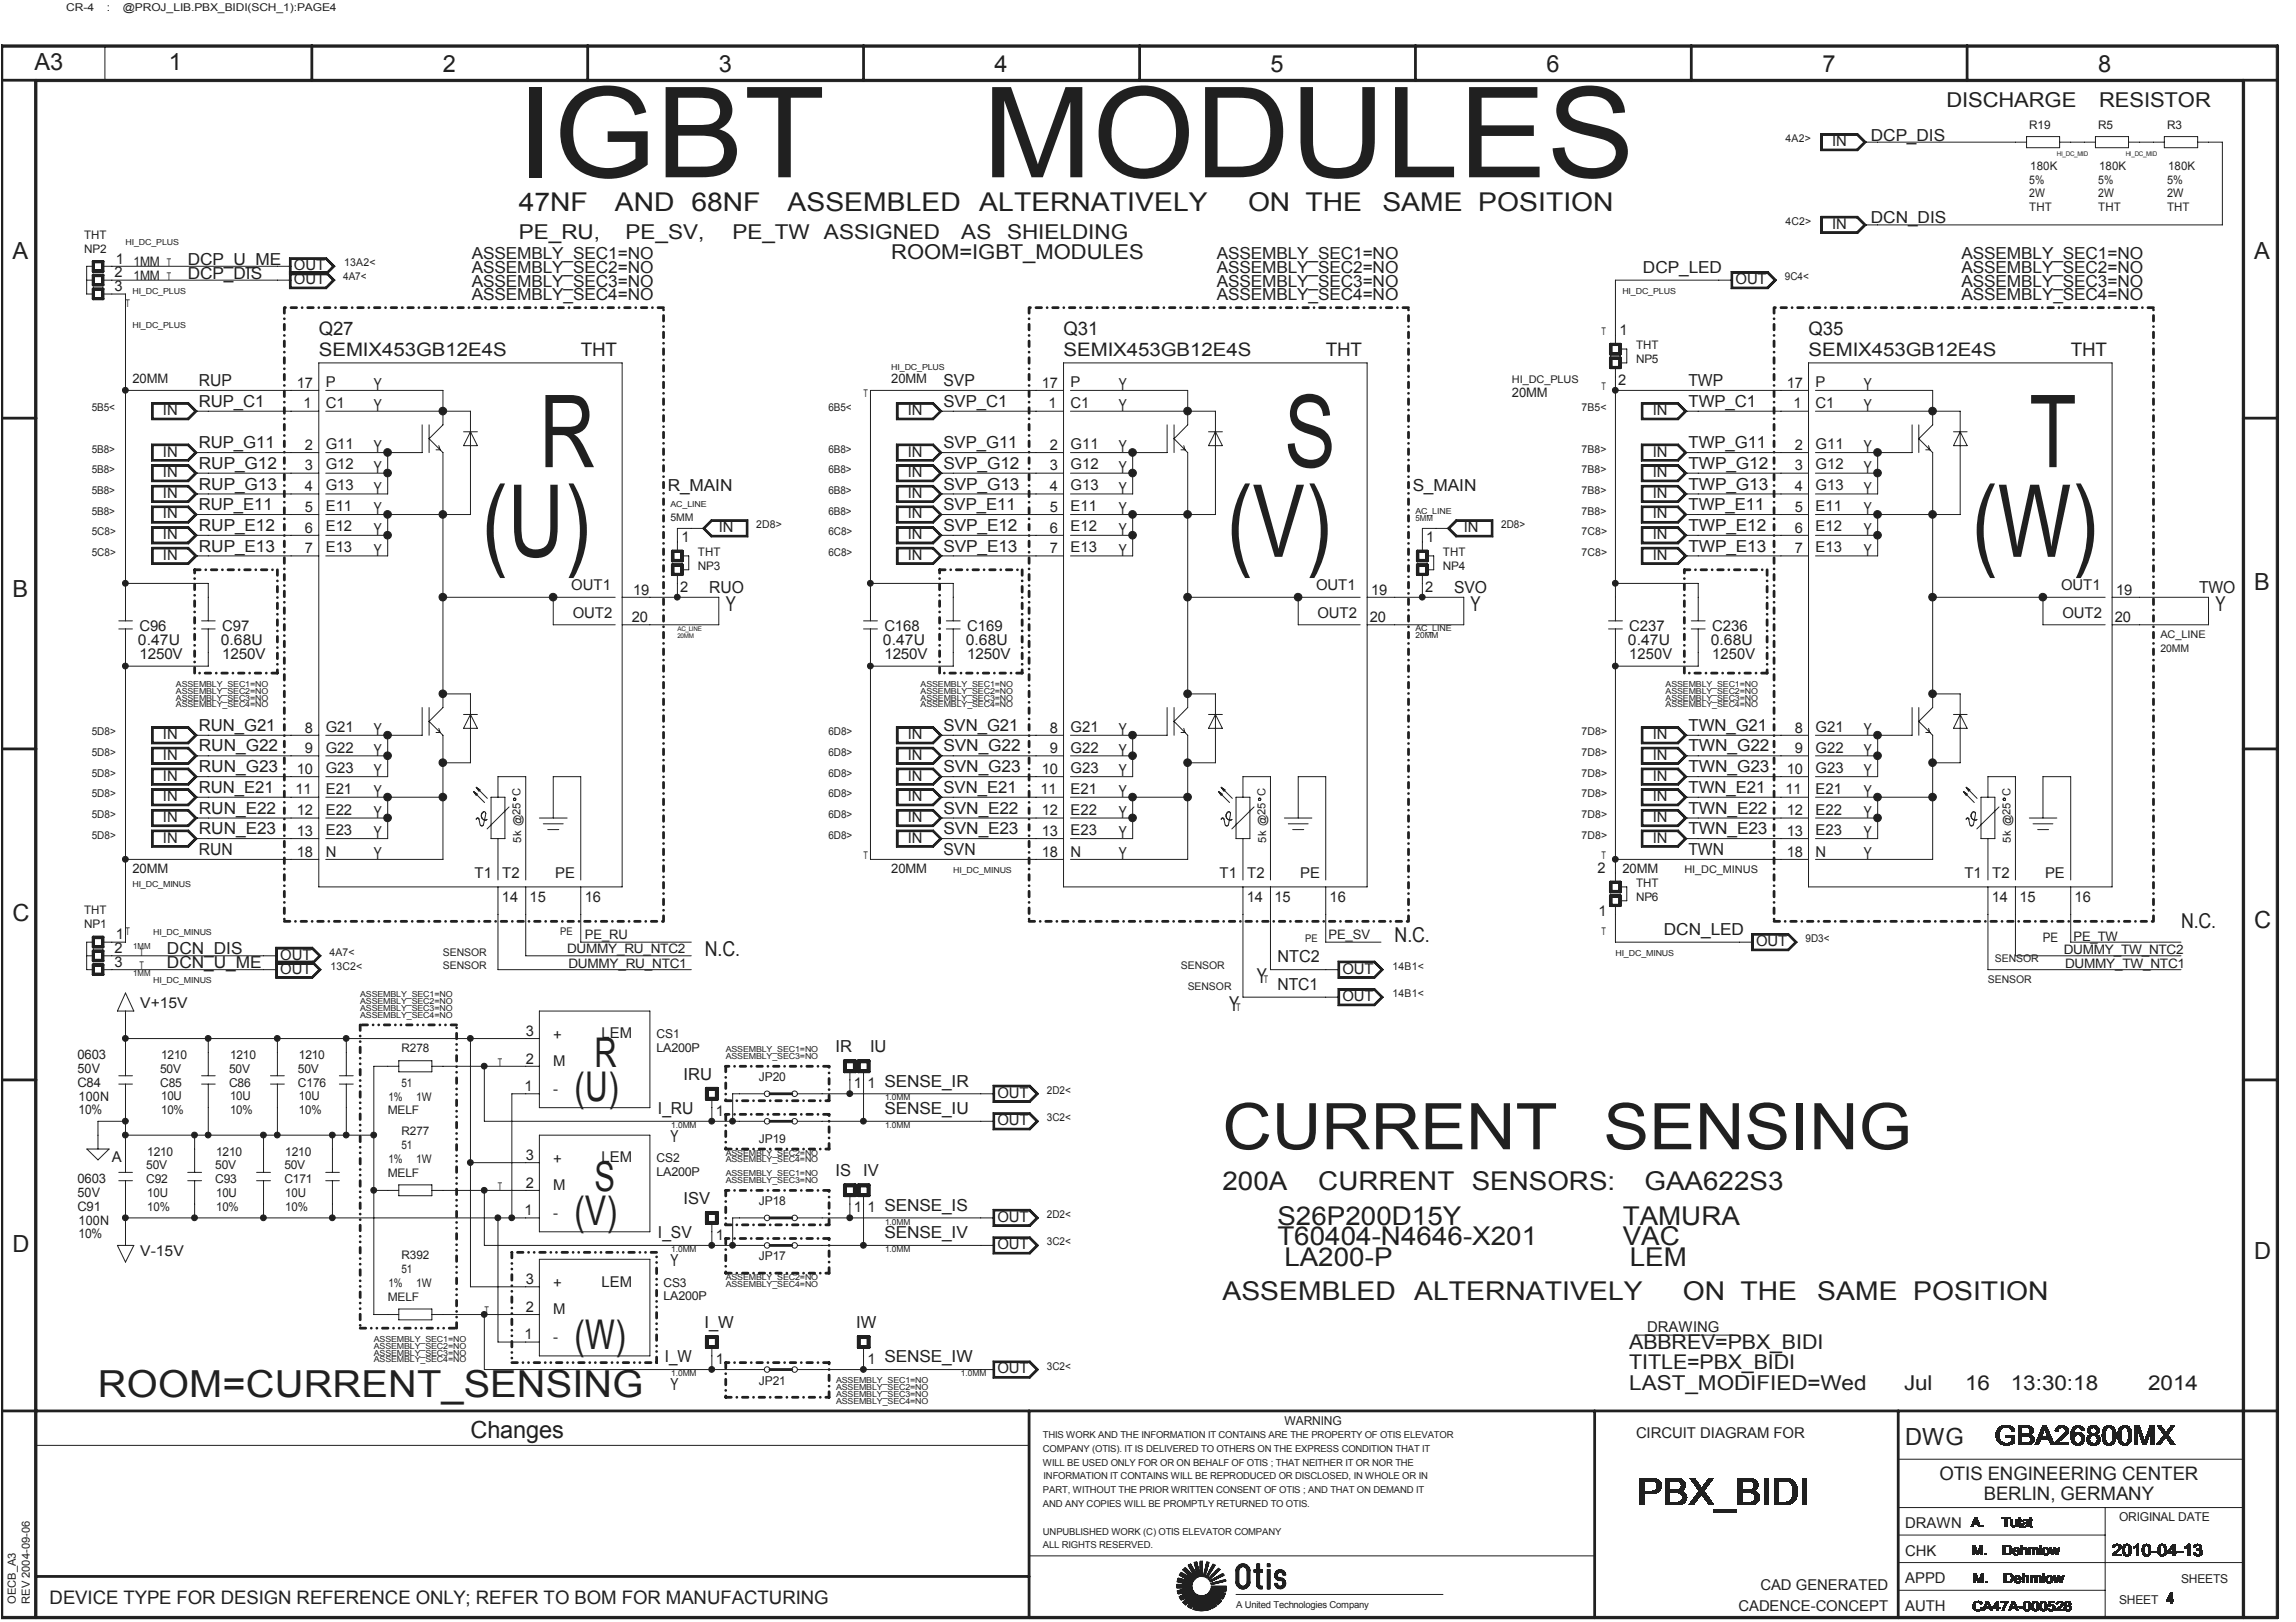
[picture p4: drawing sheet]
<svg xmlns="http://www.w3.org/2000/svg" width="297mm" height="210mm" viewBox="0 0 297 210" stroke-linecap="round" stroke-linejoin="round" font-family="sans-serif">
<defs><g id="words">
<g font-size="16.3" fill="#231f20">
<text x="66.8" y="22.9">IGBT</text>
<text x="127.1" y="22.9">MODULES</text>
</g>
<g font-size="13" fill="#231f20">
<text x="69.8" y="60.5">R</text>
<text x="166.2" y="60.5">S</text>
<text x="262.5" y="60.5">T</text>
<text x="62.4" y="72.1">(U)</text>
<text x="158.7" y="72.1">(V)</text>
<text x="255.1" y="72.1">(W)</text>
</g>
<g font-size="8.3" fill="#231f20">
<text x="158.1" y="148.7">CURRENT</text>
<text x="207.4" y="148.7">SENSING</text>
</g>
<g font-size="5.3" fill="#231f20">
<text x="74.3" y="142.5">(U)</text>
<text x="76.9" y="138">R</text>
<text x="76.9" y="154.1">S</text>
<text x="74.3" y="158.5">(V)</text>
<text x="74.3" y="174.6">(W)</text>
</g>
<g font-size="4.8" fill="#231f20">
<text x="12.7" y="180.8">ROOM=CURRENT_SENSING</text>
<text x="211.8" y="194.7">PBX_BIDI</text>
</g>
<text font-size="3.5" fill="#231f20" x="258.1" y="187">GBA26800MX</text>
<g font-size="3.3" fill="#231f20">
<text x="67.1" y="27.3">47NF</text>
<text x="79.5" y="27.3">AND 68NF</text>
<text x="101.9" y="27.3">ASSEMBLED</text>
<text x="126.7" y="27.3">ALTERNATIVELY</text>
<text x="161.5" y="27.3">ON THE</text>
<text x="178.8" y="27.3">SAME POSITION</text>
<text x="158.1" y="154">200A</text>
<text x="170.6" y="154">CURRENT SENSORS:</text>
<text x="212.8" y="154">GAA622S3</text>
<text x="165.3" y="161.1">T60404-N4646-X201</text>
<text x="165.3" y="158.5">S26P200D15Y</text>
<text x="209.9" y="161.1">VAC</text>
<text x="209.9" y="158.5">TAMURA</text>
<text x="166.2" y="163.8">LA200-P</text>
<text x="210.8" y="163.8">LEM</text>
<text x="158.1" y="168.3">ASSEMBLED</text>
<text x="183" y="168.3">ALTERNATIVELY</text>
<text x="217.7" y="168.3">ON THE</text>
<text x="235.1" y="168.3">SAME POSITION</text>
</g>
<g font-size="3.1" fill="#231f20">
<text x="4.5" y="9.1">A3</text>
<text x="21.9" y="9.1">1</text>
<text x="57.3" y="9.3">2</text>
<text x="93" y="9.3">3</text>
<text x="128.7" y="9.3">4</text>
<text x="164.4" y="9.3">5</text>
<text x="200.1" y="9.3">6</text>
<text x="235.8" y="9.3">7</text>
<text x="271.5" y="9.3">8</text>
<text x="1.6" y="33.5">A</text>
<text x="291.6" y="33.5">A</text>
<text x="1.6" y="77.3">B</text>
<text x="291.6" y="76.4">B</text>
<text x="1.6" y="119.2">C</text>
<text x="291.6" y="120.1">C</text>
<text x="1.6" y="162">D</text>
<text x="291.6" y="162.9">D</text>
<text x="60.9" y="186.1">Changes</text>
<text x="246.5" y="187">DWG</text>
</g>
<g font-size="2.7" fill="#231f20">
<text x="251.8" y="13.9">DISCHARGE</text>
<text x="271.6" y="13.9">RESISTOR</text>
<text x="67.1" y="30.9">PE_RU,</text>
<text x="80.9" y="30.9">PE_SV,</text>
<text x="94.8" y="30.9">PE_TW ASSIGNED</text>
<text x="115.3" y="33.5">ROOM=IGBT_MODULES</text>
<text x="124.4" y="30.9">AS</text>
<text x="130.3" y="30.9">SHIELDING</text>
<text x="93.9" y="79.1">Y</text>
<text x="190.2" y="79.1">Y</text>
<text x="286.6" y="79.1">Y</text>
<text x="91.2" y="123.7">N.C.</text>
<text x="180.4" y="121.9">N.C.</text>
<text x="282.2" y="120.1">N.C.</text>
<text x="159" y="130.8">Y</text>
<text x="162.6" y="127.2">Y</text>
<text x="210.8" y="179.9">LAST_MODIFIED=Wed</text>
<text x="246.3" y="179.9">Jul</text>
<text x="254.2" y="179.9">16</text>
<text x="260.1" y="179.9">13:30:18</text>
<text x="277.9" y="179.9">2014</text>
</g>
<g font-size="2.6" fill="#231f20">
<text x="210.8" y="174.5">ABBREV=PBX_BIDI</text>
<text x="210.8" y="177.2">TITLE=PBX_BIDI</text>
</g>
<g font-size="2.4" fill="#231f20">
<text x="41.2" y="43.4">Q27</text>
<text x="41.2" y="46">SEMIX453GB12E4S</text>
<text x="75.1" y="46">THT</text>
<text x="137.6" y="43.4">Q31</text>
<text x="137.6" y="46">SEMIX453GB12E4S</text>
<text x="171.5" y="46">THT</text>
<text x="234" y="43.4">Q35</text>
<text x="234" y="46">SEMIX453GB12E4S</text>
<text x="267.9" y="46">THT</text>
<text x="250.9" y="191.5">OTIS ENGINEERING CENTER</text>
<text x="256.6" y="194.2">BERLIN, GERMANY</text>
<text x="6.4" y="207.5">DEVICE TYPE FOR DESIGN REFERENCE ONLY; REFER TO BOM FOR MANUFACTURING</text>
</g>
<g font-size="2.2" fill="#231f20">
<text x="273.2" y="201.3">2010-04-13</text>
<text x="280.4" y="207.5">4</text>
</g>
<g font-size="2.1" fill="#231f20">
<text x="242" y="18.2">DCP_DIS</text>
<text x="242" y="28.9">DCN_DIS</text>
<text x="24.3" y="34.3">DCP_U_ME</text>
<text x="61" y="33.5">ASSEMBLY_SEC1=NO</text>
<text x="61" y="35.3">ASSEMBLY_SEC2=NO</text>
<text x="157.4" y="35.3">ASSEMBLY_SEC2=NO</text>
<text x="157.4" y="33.5">ASSEMBLY_SEC1=NO</text>
<text x="212.6" y="35.3">DCP_LED</text>
<text x="253.8" y="33.5">ASSEMBLY_SEC1=NO</text>
<text x="253.8" y="35.3">ASSEMBLY_SEC2=NO</text>
<text x="24.3" y="36">DCP_DIS</text>
<text x="61" y="37.1">ASSEMBLY_SEC3=NO</text>
<text x="61" y="38.9">ASSEMBLY_SEC4=NO</text>
<text x="157.4" y="37.1">ASSEMBLY_SEC3=NO</text>
<text x="157.4" y="38.9">ASSEMBLY_SEC4=NO</text>
<text x="253.8" y="37.1">ASSEMBLY_SEC3=NO</text>
<text x="253.8" y="38.9">ASSEMBLY_SEC4=NO</text>
<text x="25.7" y="50">RUP</text>
<text x="25.7" y="52.6">RUP_C1</text>
<text x="48.4" y="50.5">Y</text>
<text x="48.4" y="53.2">Y</text>
<text x="122.1" y="52.6">SVP_C1</text>
<text x="122.1" y="50">SVP</text>
<text x="144.7" y="53.2">Y</text>
<text x="144.7" y="50.5">Y</text>
<text x="218.4" y="50">TWP</text>
<text x="218.4" y="52.6">TWP_C1</text>
<text x="241.1" y="53.2">Y</text>
<text x="241.1" y="50.5">Y</text>
<text x="25.7" y="58">RUP_G11</text>
<text x="48.4" y="58.5">Y</text>
<text x="122.1" y="58">SVP_G11</text>
<text x="144.7" y="58.5">Y</text>
<text x="218.4" y="58">TWP_G11</text>
<text x="241.1" y="58.5">Y</text>
<text x="25.7" y="63.4">RUP_G13</text>
<text x="25.7" y="60.7">RUP_G12</text>
<text x="48.4" y="63.9">Y</text>
<text x="48.4" y="61.2">Y</text>
<text x="86.4" y="63.5">R_MAIN</text>
<text x="122.1" y="63.4">SVP_G13</text>
<text x="122.1" y="60.7">SVP_G12</text>
<text x="144.7" y="61.2">Y</text>
<text x="144.7" y="63.9">Y</text>
<text x="182.8" y="63.5">S_MAIN</text>
<text x="218.4" y="60.7">TWP_G12</text>
<text x="218.4" y="63.4">TWP_G13</text>
<text x="241.1" y="61.2">Y</text>
<text x="241.1" y="63.9">Y</text>
<text x="25.7" y="66">RUP_E11</text>
<text x="25.7" y="71.4">RUP_E13</text>
<text x="25.7" y="68.7">RUP_E12</text>
<text x="48.4" y="66.6">Y</text>
<text x="48.4" y="71.9">Y</text>
<text x="48.4" y="69.2">Y</text>
<text x="122.1" y="66">SVP_E11</text>
<text x="122.1" y="71.4">SVP_E13</text>
<text x="122.1" y="68.7">SVP_E12</text>
<text x="144.7" y="66.6">Y</text>
<text x="144.7" y="71.9">Y</text>
<text x="144.7" y="69.2">Y</text>
<text x="218.4" y="68.7">TWP_E12</text>
<text x="218.4" y="66">TWP_E11</text>
<text x="218.4" y="71.4">TWP_E13</text>
<text x="241.1" y="66.6">Y</text>
<text x="241.1" y="71.9">Y</text>
<text x="241.1" y="69.2">Y</text>
<text x="91.7" y="76.7">RUO</text>
<text x="188.1" y="76.7">SVO</text>
<text x="284.5" y="76.7">TWO</text>
<text x="25.7" y="94.6">RUN_G21</text>
<text x="48.4" y="95.1">Y</text>
<text x="122.1" y="94.6">SVN_G21</text>
<text x="144.7" y="95.1">Y</text>
<text x="218.4" y="94.6">TWN_G21</text>
<text x="241.1" y="95.1">Y</text>
<text x="25.7" y="99.9">RUN_G23</text>
<text x="25.7" y="97.2">RUN_G22</text>
<text x="48.4" y="100.5">Y</text>
<text x="48.4" y="97.8">Y</text>
<text x="122.1" y="99.9">SVN_G23</text>
<text x="122.1" y="97.2">SVN_G22</text>
<text x="144.7" y="100.5">Y</text>
<text x="144.7" y="97.8">Y</text>
<text x="218.4" y="99.9">TWN_G23</text>
<text x="218.4" y="97.2">TWN_G22</text>
<text x="241.1" y="100.5">Y</text>
<text x="241.1" y="97.8">Y</text>
<text x="25.7" y="102.6">RUN_E21</text>
<text x="25.7" y="108">RUN_E23</text>
<text x="25.7" y="105.3">RUN_E22</text>
<text x="48.4" y="103.1">Y</text>
<text x="48.4" y="105.8">Y</text>
<text x="122.1" y="108">SVN_E23</text>
<text x="122.1" y="105.3">SVN_E22</text>
<text x="122.1" y="102.6">SVN_E21</text>
<text x="144.7" y="105.8">Y</text>
<text x="144.7" y="103.1">Y</text>
<text x="218.4" y="108">TWN_E23</text>
<text x="218.4" y="105.3">TWN_E22</text>
<text x="218.4" y="102.6">TWN_E21</text>
<text x="241.1" y="105.8">Y</text>
<text x="241.1" y="103.1">Y</text>
<text x="25.7" y="110.6">RUN</text>
<text x="48.4" y="111.2">Y</text>
<text x="48.4" y="108.5">Y</text>
<text x="122.1" y="110.6">SVN</text>
<text x="144.7" y="111.2">Y</text>
<text x="144.7" y="108.5">Y</text>
<text x="218.4" y="110.6">TWN</text>
<text x="241.1" y="111.2">Y</text>
<text x="241.1" y="108.5">Y</text>
<text x="21.6" y="125.3">DCN_U_ME</text>
<text x="21.6" y="123.5">DCN_DIS</text>
<text x="165.3" y="124.6">NTC2</text>
<text x="215.2" y="121">DCN_LED</text>
<text x="165.3" y="128.1">NTC1</text>
<text x="108.1" y="136.2">IR</text>
<text x="112.6" y="136.2">IU</text>
<text x="88.4" y="139.7">IRU</text>
<text x="85.1" y="144.2">I_RU</text>
<text x="86.7" y="147.8">Y</text>
<text x="114.4" y="144.2">SENSE_IU</text>
<text x="88.4" y="155.8">ISV</text>
<text x="108.1" y="152.2">IS</text>
<text x="111.7" y="152.2">IV</text>
<text x="85.1" y="160.2">I_SV</text>
<text x="114.4" y="160.2">SENSE_IV</text>
<text x="86.7" y="163.8">Y</text>
<text x="91.1" y="171.8">I_W</text>
<text x="110.8" y="171.8">IW</text>
<text x="86" y="176.3">I_W</text>
<text x="86.7" y="179.9">Y</text>
</g>
<g font-size="1.9" fill="#231f20">
<text x="237" y="18.9">IN</text>
<text x="237" y="29.6">IN</text>
<text x="14.8" y="35.9">2</text>
<text x="15" y="34.1">1</text>
<text x="38" y="35">OUT</text>
<text x="14.8" y="37.7">3</text>
<text x="38" y="36.8">OUT</text>
<text x="224.5" y="36.8">OUT</text>
<text x="209.5" y="43.4">1</text>
<text x="21.1" y="53.7">IN</text>
<text x="38.4" y="50.2">17</text>
<text x="39.3" y="52.9">1</text>
<text x="42.1" y="52.8">C1</text>
<text x="42.1" y="50.1">P</text>
<text x="117.4" y="53.7">IN</text>
<text x="134.8" y="50.2">17</text>
<text x="135.6" y="52.9">1</text>
<text x="138.5" y="52.8">C1</text>
<text x="138.5" y="50.1">P</text>
<text x="209.4" y="49.8">2</text>
<text x="213.8" y="53.7">IN</text>
<text x="231.2" y="50.2">17</text>
<text x="232" y="52.9">1</text>
<text x="234.9" y="52.8">C1</text>
<text x="234.9" y="50.1">P</text>
<text x="21.1" y="59.1">IN</text>
<text x="39.4" y="58.2">2</text>
<text x="42.1" y="58.1">G11</text>
<text x="117.4" y="59.1">IN</text>
<text x="135.8" y="58.2">2</text>
<text x="138.5" y="58.1">G11</text>
<text x="213.8" y="59.1">IN</text>
<text x="232.2" y="58.2">2</text>
<text x="234.9" y="58.1">G11</text>
<text x="21.1" y="61.7">IN</text>
<text x="21.1" y="64.4">IN</text>
<text x="39.4" y="63.6">4</text>
<text x="39.4" y="60.9">3</text>
<text x="42.1" y="60.8">G12</text>
<text x="42.1" y="63.4">G13</text>
<text x="117.4" y="61.7">IN</text>
<text x="117.4" y="64.4">IN</text>
<text x="135.8" y="63.6">4</text>
<text x="135.8" y="60.9">3</text>
<text x="138.5" y="60.8">G12</text>
<text x="138.5" y="63.4">G13</text>
<text x="213.8" y="61.7">IN</text>
<text x="213.8" y="64.4">IN</text>
<text x="232.2" y="63.6">4</text>
<text x="232.2" y="60.9">3</text>
<text x="234.9" y="60.8">G12</text>
<text x="234.9" y="63.4">G13</text>
<text x="21.1" y="67.1">IN</text>
<text x="21.1" y="69.8">IN</text>
<text x="39.4" y="71.6">7</text>
<text x="39.4" y="68.9">6</text>
<text x="39.4" y="66.2">5</text>
<text x="42.1" y="66.1">E11</text>
<text x="42.1" y="68.8">E12</text>
<text x="42.1" y="71.5">E13</text>
<text x="88.1" y="70.1">1</text>
<text x="93" y="68.9">IN</text>
<text x="117.4" y="67.1">IN</text>
<text x="117.4" y="69.8">IN</text>
<text x="135.8" y="71.6">7</text>
<text x="135.8" y="68.9">6</text>
<text x="135.8" y="66.2">5</text>
<text x="138.5" y="66.1">E11</text>
<text x="138.5" y="68.8">E12</text>
<text x="138.5" y="71.5">E13</text>
<text x="184.5" y="70.1">1</text>
<text x="189.4" y="68.9">IN</text>
<text x="213.8" y="67.1">IN</text>
<text x="213.8" y="69.8">IN</text>
<text x="232.2" y="71.6">7</text>
<text x="232.2" y="68.9">6</text>
<text x="232.2" y="66.2">5</text>
<text x="234.9" y="66.1">E11</text>
<text x="234.9" y="68.8">E12</text>
<text x="234.9" y="71.5">E13</text>
<text x="21.1" y="72.4">IN</text>
<text x="73.9" y="76.4">OUT1</text>
<text x="81.9" y="76.9">19</text>
<text x="88" y="76.6">2</text>
<text x="117.4" y="72.4">IN</text>
<text x="170.3" y="76.4">OUT1</text>
<text x="177.4" y="76.9">19</text>
<text x="184.4" y="76.6">2</text>
<text x="213.8" y="72.4">IN</text>
<text x="266.6" y="76.4">OUT1</text>
<text x="273.8" y="76.9">19</text>
<text x="17.9" y="83.5">0.47U</text>
<text x="18" y="81.7">C96</text>
<text x="28.6" y="83.5">0.68U</text>
<text x="28.7" y="81.7">C97</text>
<text x="74.1" y="80">OUT2</text>
<text x="81.7" y="80.5">20</text>
<text x="114.2" y="83.5">0.47U</text>
<text x="114.4" y="81.7">C168</text>
<text x="124.9" y="83.5">0.68U</text>
<text x="125.1" y="81.7">C169</text>
<text x="170.4" y="80">OUT2</text>
<text x="177.2" y="80.5">20</text>
<text x="210.6" y="83.5">0.47U</text>
<text x="210.8" y="81.7">C237</text>
<text x="221.3" y="83.5">0.68U</text>
<text x="221.5" y="81.7">C236</text>
<text x="266.8" y="80">OUT2</text>
<text x="273.6" y="80.5">20</text>
<text x="18" y="85.3">1250V</text>
<text x="28.7" y="85.3">1250V</text>
<text x="114.4" y="85.3">1250V</text>
<text x="125.1" y="85.3">1250V</text>
<text x="210.8" y="85.3">1250V</text>
<text x="221.5" y="85.3">1250V</text>
<text x="21.1" y="95.7">IN</text>
<text x="39.4" y="94.8">8</text>
<text x="42.1" y="94.7">G21</text>
<text x="117.4" y="95.7">IN</text>
<text x="135.8" y="94.8">8</text>
<text x="138.5" y="94.7">G21</text>
<text x="213.8" y="95.7">IN</text>
<text x="232.2" y="94.8">8</text>
<text x="234.9" y="94.7">G21</text>
<text x="21.1" y="101">IN</text>
<text x="21.1" y="98.3">IN</text>
<text x="38.4" y="100.1">10</text>
<text x="39.4" y="97.5">9</text>
<text x="42.1" y="97.4">G22</text>
<text x="42.1" y="100.1">G23</text>
<text x="117.4" y="98.3">IN</text>
<text x="117.4" y="101">IN</text>
<text x="134.8" y="100.1">10</text>
<text x="135.8" y="97.5">9</text>
<text x="138.5" y="97.4">G22</text>
<text x="138.5" y="100.1">G23</text>
<text x="213.8" y="101">IN</text>
<text x="213.8" y="98.3">IN</text>
<text x="231.2" y="100.1">10</text>
<text x="232.2" y="97.5">9</text>
<text x="234.9" y="97.4">G22</text>
<text x="234.9" y="100.1">G23</text>
<text x="21.1" y="103.7">IN</text>
<text x="21.1" y="106.4">IN</text>
<text x="38.2" y="102.8">11</text>
<text x="38.4" y="105.5">12</text>
<text x="42.1" y="102.8">E21</text>
<text x="42.1" y="105.4">E22</text>
<text x="117.4" y="103.7">IN</text>
<text x="117.4" y="106.4">IN</text>
<text x="134.6" y="102.8">11</text>
<text x="134.8" y="105.5">12</text>
<text x="138.5" y="102.8">E21</text>
<text x="138.5" y="105.4">E22</text>
<text x="213.8" y="103.7">IN</text>
<text x="213.8" y="106.4">IN</text>
<text x="231" y="102.8">11</text>
<text x="231.2" y="105.5">12</text>
<text x="234.9" y="102.8">E21</text>
<text x="234.9" y="105.4">E22</text>
<text x="21.1" y="109">IN</text>
<text x="38.4" y="110.9">18</text>
<text x="38.4" y="108.2">13</text>
<text x="42.1" y="110.9">N</text>
<text x="42.1" y="108.1">E23</text>
<text x="61.4" y="113.6">T1</text>
<text x="65" y="113.6">T2</text>
<text x="71.8" y="113.6">PE</text>
<text x="117.4" y="109">IN</text>
<text x="134.8" y="110.9">18</text>
<text x="134.8" y="108.2">13</text>
<text x="138.5" y="110.9">N</text>
<text x="138.5" y="108.1">E23</text>
<text x="157.8" y="113.6">T1</text>
<text x="161.3" y="113.6">T2</text>
<text x="168.2" y="113.6">PE</text>
<text x="206.7" y="113">2</text>
<text x="213.8" y="109">IN</text>
<text x="231.2" y="110.9">18</text>
<text x="231.2" y="108.2">13</text>
<text x="234.9" y="110.9">N</text>
<text x="234.9" y="108.1">E23</text>
<text x="254.1" y="113.6">T1</text>
<text x="257.7" y="113.6">T2</text>
<text x="264.6" y="113.6">PE</text>
<text x="64.9" y="116.7">14</text>
<text x="68.5" y="116.7">15</text>
<text x="75.6" y="116.7">16</text>
<text x="161.3" y="116.7">14</text>
<text x="164.9" y="116.7">15</text>
<text x="172" y="116.7">16</text>
<text x="206.8" y="118.5">1</text>
<text x="257.7" y="116.7">14</text>
<text x="261.3" y="116.7">15</text>
<text x="268.4" y="116.7">16</text>
<text x="14.8" y="125.1">3</text>
<text x="14.8" y="123.3">2</text>
<text x="15" y="121.6">1</text>
<text x="36.2" y="126">OUT</text>
<text x="36.2" y="124.2">OUT</text>
<text x="173.7" y="126">OUT</text>
<text x="227.2" y="122.4">OUT</text>
<text x="18.2" y="130.4">V+15V</text>
<text x="173.7" y="129.6">OUT</text>
<text x="68" y="134">3</text>
<text x="68" y="137.6">2</text>
<text x="71.6" y="138">M</text>
<text x="71.6" y="134.5">+</text>
<text x="77.8" y="134.4">LEM</text>
<text x="67.8" y="141.2">1</text>
<text x="71.6" y="141.6">-</text>
<text x="110.5" y="140.8">1</text>
<text x="112.2" y="140.8">1 SENSE_IR</text>
<text x="129" y="142.1">OUT</text>
<text x="92.6" y="144.4">1</text>
<text x="129" y="145.6">OUT</text>
<text x="14.5" y="150.4">A</text>
<text x="68" y="150.1">3</text>
<text x="68" y="153.7">2</text>
<text x="71.6" y="154">M</text>
<text x="71.6" y="150.6">+</text>
<text x="77.8" y="150.4">LEM</text>
<text x="67.8" y="157.3">1</text>
<text x="71.6" y="157.6">-</text>
<text x="92.6" y="160.5">1</text>
<text x="110.5" y="156.9">1</text>
<text x="112.2" y="156.9">1 SENSE_IS</text>
<text x="129" y="161.7">OUT</text>
<text x="129" y="158.1">OUT</text>
<text x="18.2" y="162.5">V-15V</text>
<text x="68" y="166.2">3</text>
<text x="71.6" y="166.7">+</text>
<text x="77.8" y="166.5">LEM</text>
<text x="67.8" y="173.3">1</text>
<text x="68" y="169.8">2</text>
<text x="71.6" y="170.1">M</text>
<text x="71.6" y="173.7">-</text>
<text x="213.1" y="172.4">DRAWING</text>
<text x="92.6" y="176.5">1</text>
<text x="112.2" y="176.5">1 SENSE_IW</text>
<text x="129" y="177.7">OUT</text>
<text x="211.7" y="186.1">CIRCUIT DIAGRAM FOR</text>
<text x="246.5" y="197.7">DRAWN</text>
<text x="246.5" y="201.3">CHK</text>
<text x="224.9" y="208.4">CADENCE-CONCEPT</text>
<text x="227.7" y="205.8">CAD GENERATED</text>
<text x="246.5" y="208.4">AUTH</text>
<text x="246.5" y="204.9">APPD</text>
</g>
<g font-size="1.8" fill="#231f20">
<text x="255.1" y="197.7">A.</text>
<text x="259" y="197.7">Tutat</text>
<text x="255.1" y="201.3">M.</text>
<text x="259.1" y="201.3">Dehmlow</text>
<text x="255.2" y="208.4">CA47A-000528</text>
<text x="255.2" y="204.8">M.</text>
<text x="259.2" y="204.8">Dehmlow</text>
</g>
<g font-size="1.7" fill="#231f20">
<text x="17.3" y="34.5">1MM</text>
<text x="17.3" y="36.3">1MM</text>
<text x="17.1" y="49.6">20MM</text>
<text x="115.3" y="49.6">20MM</text>
<text x="195.6" y="51.4">20MM</text>
<text x="17.1" y="113">20MM</text>
<text x="115.3" y="113">20MM</text>
<text x="209.9" y="113">20MM</text>
<text x="73.4" y="123.3">DUMMY_RU_NTC2</text>
<text x="73.5" y="125.3">DUMMY_RU_NTC1</text>
<text x="75.7" y="121.6">PE_RU</text>
<text x="171.9" y="121.6">PE_SV</text>
<text x="264.3" y="121.9">PE</text>
<text x="267" y="123.5">DUMMY_TW_NTC2</text>
<text x="267.2" y="125.3">DUMMY_TW_NTC1</text>
<text x="268.3" y="121.7">PE_TW</text>
<text x="10" y="137.1">0603</text>
<text x="10" y="140.7">C84</text>
<text x="10" y="138.9">50V</text>
<text x="10.2" y="142.4">100N</text>
<text x="10.2" y="144.2">10%</text>
<text x="10" y="154.9">50V</text>
<text x="10" y="153.2">0603</text>
<text x="10" y="156.7">C91</text>
<text x="10.2" y="158.5">100N</text>
<text x="10.2" y="160.3">10%</text>
</g>
<g font-size="1.6" fill="#231f20">
<text x="20.8" y="137.1">1210</text>
<text x="29.8" y="137.1">1210</text>
<text x="38.7" y="137.1">1210</text>
<text x="84.9" y="134.4">CS1</text>
<text x="84.9" y="136.2">LA200P</text>
<text x="20.7" y="138.8">50V</text>
<text x="20.7" y="140.6">C85</text>
<text x="20.8" y="142.4">10U</text>
<text x="29.6" y="138.8">50V</text>
<text x="29.6" y="140.6">C86</text>
<text x="29.8" y="142.4">10U</text>
<text x="38.6" y="140.6">C176</text>
<text x="38.6" y="138.8">50V</text>
<text x="38.7" y="142.4">10U</text>
<text x="98.2" y="139.9">JP20</text>
<text x="19" y="149.5">1210</text>
<text x="20.8" y="144.2">10%</text>
<text x="28" y="149.5">1210</text>
<text x="29.8" y="144.2">10%</text>
<text x="36.9" y="149.5">1210</text>
<text x="38.7" y="144.2">10%</text>
<text x="98.2" y="147.9">JP19</text>
<text x="18.9" y="151.3">50V</text>
<text x="18.9" y="153.1">C92</text>
<text x="19" y="154.9">10U</text>
<text x="27.8" y="153.1">C93</text>
<text x="27.8" y="151.3">50V</text>
<text x="28" y="154.9">10U</text>
<text x="36.8" y="153.1">C171</text>
<text x="36.8" y="151.3">50V</text>
<text x="36.9" y="154.9">10U</text>
<text x="84.9" y="150.4">CS2</text>
<text x="84.9" y="152.2">LA200P</text>
<text x="98.2" y="156">JP18</text>
<text x="19" y="156.7">10%</text>
<text x="28" y="156.7">10%</text>
<text x="36.9" y="156.7">10%</text>
<text x="85.8" y="166.5">CS3</text>
<text x="98.2" y="163.1">JP17</text>
<text x="85.8" y="168.3">LA200P</text>
<text x="98.2" y="179.2">JP21</text>
<text x="166.2" y="184.4">WARNING</text>
<text x="274.1" y="196.8">ORIGINAL DATE</text>
<text x="274.1" y="207.5">SHEET</text>
<text x="282.2" y="204.9">SHEETS</text>
</g>
<g font-size="1.5" fill="#231f20">
<text x="262.5" y="16.6">R19</text>
<text x="271.5" y="16.6">R5</text>
<text x="280.4" y="16.6">R3</text>
<text x="262.5" y="23.8">5%</text>
<text x="262.7" y="22">180K</text>
<text x="271.5" y="23.8">5%</text>
<text x="271.6" y="22">180K</text>
<text x="280.4" y="23.8">5%</text>
<text x="280.5" y="22">180K</text>
<text x="262.5" y="27.3">THT</text>
<text x="262.5" y="25.5">2W</text>
<text x="271.5" y="27.3">THT</text>
<text x="271.5" y="25.5">2W</text>
<text x="280.4" y="27.3">THT</text>
<text x="280.4" y="25.5">2W</text>
<text x="10.9" y="32.7">NP2</text>
<text x="10.9" y="30.9">THT</text>
<text x="211.7" y="47">NP5</text>
<text x="211.7" y="45.2">THT</text>
<text x="90.3" y="71.9">THT</text>
<text x="186.7" y="71.9">THT</text>
<text x="90.3" y="73.7">NP3</text>
<text x="186.7" y="73.7">NP4</text>
<text x="10.9" y="118.3">THT</text>
<text x="211.7" y="116.6">NP6</text>
<text x="211.7" y="114.8">THT</text>
<text x="10.9" y="120.1">NP1</text>
<text x="52" y="136.2">R278</text>
<text x="50.3" y="142.4">1%</text>
<text x="52" y="140.7">51</text>
<text x="53.8" y="142.4">1W</text>
<text x="50.2" y="144.2">MELF</text>
<text x="52" y="146.9">R277</text>
<text x="52" y="148.7">51</text>
<text x="50.2" y="152.3">MELF</text>
<text x="50.3" y="150.5">1%</text>
<text x="53.8" y="150.5">1W</text>
<text x="50.3" y="166.5">1%</text>
<text x="52" y="164.8">51</text>
<text x="52" y="163">R392</text>
<text x="53.8" y="166.5">1W</text>
<text x="50.2" y="168.3">MELF</text>
</g>
<g font-size="1.4" fill="#231f20">
<text x="8.6" y="1.5">CR-4</text>
<text x="13.8" y="1.5">:</text>
<text x="15.9" y="1.5">@PROJ_LIB.PBX_BIDI(SCH_1):PAGE4</text>
<text x="231" y="18.4">4A2&gt;</text>
<text x="231" y="29.1">4C2&gt;</text>
<text x="21.6" y="34.4">T</text>
<text x="44.5" y="34.5">13A2&lt;</text>
<text x="16.2" y="39.8">T</text>
<text x="21.6" y="36.2">T</text>
<text x="44.4" y="36.3">4A7&lt;</text>
<text x="230.9" y="36.3">9C4&lt;</text>
<text x="207.2" y="43.4">T</text>
<text x="11.9" y="53.2">5B5&lt;</text>
<text x="107.2" y="53.2">6B5&lt;</text>
<text x="111.7" y="51.4">T</text>
<text x="195.6" y="49.6">HI_DC_PLUS</text>
<text x="204.6" y="53.2">7B5&lt;</text>
<text x="207.2" y="50.5">T</text>
<text x="11.9" y="58.6">5B8&gt;</text>
<text x="107.2" y="58.6">6B8&gt;</text>
<text x="204.6" y="58.6">7B8&gt;</text>
<text x="11.9" y="61.2">5B8&gt;</text>
<text x="11.9" y="63.9">5B8&gt;</text>
<text x="107.2" y="61.2">6B8&gt;</text>
<text x="107.2" y="63.9">6B8&gt;</text>
<text x="204.6" y="61.2">7B8&gt;</text>
<text x="204.6" y="63.9">7B8&gt;</text>
<text x="11.9" y="71.9">5C8&gt;</text>
<text x="11.9" y="69.3">5C8&gt;</text>
<text x="11.9" y="66.6">5B8&gt;</text>
<text x="86.7" y="67.5">5MM</text>
<text x="97.8" y="68.4">2D8&gt;</text>
<text x="107.2" y="71.9">6C8&gt;</text>
<text x="107.2" y="66.6">6B8&gt;</text>
<text x="107.2" y="69.3">6C8&gt;</text>
<text x="194.2" y="68.4">2D8&gt;</text>
<text x="204.6" y="66.6">7B8&gt;</text>
<text x="204.6" y="71.9">7C8&gt;</text>
<text x="204.6" y="69.3">7C8&gt;</text>
<text x="279.5" y="82.6">AC_LINE</text>
<text x="279.5" y="84.4">20MM</text>
<text x="11.9" y="95.2">5D8&gt;</text>
<text x="107.2" y="95.2">6D8&gt;</text>
<text x="204.6" y="95.2">7D8&gt;</text>
<text x="11.9" y="100.5">5D8&gt;</text>
<text x="11.9" y="97.8">5D8&gt;</text>
<text x="107.2" y="97.8">6D8&gt;</text>
<text x="107.2" y="100.5">6D8&gt;</text>
<text x="204.6" y="100.5">7D8&gt;</text>
<text x="204.6" y="97.8">7D8&gt;</text>
<text x="11.9" y="103.2">5D8&gt;</text>
<text x="11.9" y="105.9">5D8&gt;</text>
<text x="107.2" y="103.2">6D8&gt;</text>
<text x="107.2" y="105.9">6D8&gt;</text>
<text x="204.6" y="105.9">7D8&gt;</text>
<text x="204.6" y="103.2">7D8&gt;</text>
<text x="11.9" y="108.5">5D8&gt;</text>
<text x="67.4" y="109" transform="rotate(-90 67.4 109)">5k @25 C</text>
<text x="107.2" y="108.5">6D8&gt;</text>
<text x="111.7" y="111.2">T</text>
<text x="163.8" y="109" transform="rotate(-90 163.8 109)">5k @25 C</text>
<text x="204.6" y="108.5">7D8&gt;</text>
<text x="207.2" y="111.2">T</text>
<text x="217.9" y="113">HI_DC_MINUS</text>
<text x="260.1" y="109" transform="rotate(-90 260.1 109)">5k @25 C</text>
<text x="16.2" y="121">T</text>
<text x="18" y="125.5">T</text>
<text x="18" y="123.7">T</text>
<text x="42.6" y="123.7">4A7&lt;</text>
<text x="42.7" y="125.5">13C2&lt;</text>
<text x="57.3" y="123.7">SENSOR</text>
<text x="57.3" y="125.5">SENSOR</text>
<text x="72.5" y="121">PE</text>
<text x="152.8" y="125.5">SENSOR</text>
<text x="168.9" y="121.9">PE</text>
<text x="180.2" y="125.5">14B1&lt;</text>
<text x="207.2" y="121">T</text>
<text x="233.6" y="121.9">9D3&lt;</text>
<text x="258.1" y="124.6">SENSOR</text>
<text x="153.7" y="128.1">SENSOR</text>
<text x="159.9" y="130.8">T</text>
<text x="163.5" y="127.2">T</text>
<text x="180.2" y="129">14B1&lt;</text>
<text x="257.2" y="127.2">SENSOR</text>
<text x="64.4" y="138">T</text>
<text x="135.4" y="141.5">2D2&lt;</text>
<text x="135.4" y="145.1">3C2&lt;</text>
<text x="64.4" y="154">T</text>
<text x="135.4" y="161.2">3C2&lt;</text>
<text x="135.4" y="157.6">2D2&lt;</text>
<text x="62.7" y="170.1">T</text>
<text x="135.4" y="177.2">3C2&lt;</text>
<text x="2.1" y="207.6" transform="rotate(-90 2.1 207.6)">OECB_A3</text>
<text x="3.9" y="207.6" transform="rotate(-90 3.9 207.6)">REV 2004-09-06</text>
</g>
<g font-size="1.2" fill="#231f20">
<text x="134.9" y="187.9">COMPANY (OTIS). IT IS DELIVERED TO OTHERS ON THE EXPRESS CONDITION THAT IT</text>
<text x="134.9" y="189.7">WILL BE USED ONLY FOR OR ON BEHALF OF OTIS ; THAT NEITHER IT OR NOR THE</text>
<text x="134.9" y="186.1">THIS WORK AND THE INFORMATION IT CONTAINS ARE THE PROPERTY OF OTIS ELEVATOR</text>
<text x="135" y="191.4">INFORMATION IT CONTAINS WILL BE REPRODUCED OR DISCLOSED, IN WHOLE OR IN</text>
<text x="134.9" y="195">AND ANY COPIES WILL BE PROMPTLY RETURNED TO OTIS.</text>
<text x="134.9" y="193.2">PART, WITHOUT THE PRIOR WRITTEN CONSENT OF OTIS ; AND THAT ON DEMAND IT</text>
<text x="134.9" y="200.4">ALL RIGHTS RESERVED.</text>
<text x="134.9" y="198.6">UNPUBLISHED WORK (C) OTIS ELEVATOR COMPANY</text>
<text x="159.9" y="208">A United Technologies Company</text>
</g>
<g font-size="1.1" fill="#231f20">
<text x="16.2" y="31.8">HI_DC_PLUS</text>
<text x="17.1" y="38">HI_DC_PLUS</text>
<text x="209.9" y="38">HI_DC_PLUS</text>
<text x="17.1" y="42.5">HI_DC_PLUS</text>
<text x="115.3" y="47.8">HI_DC_PLUS</text>
<text x="86.7" y="65.7">AC_LINE</text>
<text x="183.1" y="66.6">AC_LINE</text>
<text x="183.1" y="67.5">5MM</text>
<text x="183.1" y="81.7">AC_LINE</text>
<text x="183.1" y="82.6">20MM</text>
<text x="22.8" y="89.8">ASSEMBLY_SEC2=NO</text>
<text x="22.8" y="88.9">ASSEMBLY_SEC1=NO</text>
<text x="119.1" y="89.8">ASSEMBLY_SEC2=NO</text>
<text x="119.1" y="88.9">ASSEMBLY_SEC1=NO</text>
<text x="215.5" y="89.8">ASSEMBLY_SEC2=NO</text>
<text x="215.5" y="88.9">ASSEMBLY_SEC1=NO</text>
<text x="22.8" y="91.5">ASSEMBLY_SEC4=NO</text>
<text x="22.8" y="90.7">ASSEMBLY_SEC3=NO</text>
<text x="119.1" y="91.5">ASSEMBLY_SEC4=NO</text>
<text x="119.1" y="90.7">ASSEMBLY_SEC3=NO</text>
<text x="215.5" y="91.5">ASSEMBLY_SEC4=NO</text>
<text x="215.5" y="90.7">ASSEMBLY_SEC3=NO</text>
<text x="123.3" y="113">HI_DC_MINUS</text>
<text x="17.1" y="114.7">HI_DC_MINUS</text>
<text x="17.2" y="122.8">1MM</text>
<text x="19.8" y="121">HI_DC_MINUS</text>
<text x="209" y="123.7">HI_DC_MINUS</text>
<text x="17.2" y="126.4">1MM</text>
<text x="19.8" y="127.2">HI_DC_MINUS</text>
<text x="46.6" y="131.7">ASSEMBLY_SEC4=NO</text>
<text x="46.6" y="130.8">ASSEMBLY_SEC3=NO</text>
<text x="46.6" y="129.9">ASSEMBLY_SEC2=NO</text>
<text x="46.6" y="129">ASSEMBLY_SEC1=NO</text>
<text x="93.9" y="136.2">ASSEMBLY_SEC1=NO</text>
<text x="93.9" y="137.1">ASSEMBLY_SEC3=NO</text>
<text x="114.5" y="142.4">1.0MM</text>
<text x="86.8" y="146">1.0MM</text>
<text x="93.9" y="149.5">ASSEMBLY_SEC2=NO</text>
<text x="114.5" y="146">1.0MM</text>
<text x="93.9" y="152.2">ASSEMBLY_SEC1=NO</text>
<text x="93.9" y="153.1">ASSEMBLY_SEC3=NO</text>
<text x="93.9" y="150.4">ASSEMBLY_SEC4=NO</text>
<text x="114.5" y="158.5">1.0MM</text>
<text x="86.8" y="162">1.0MM</text>
<text x="93.9" y="165.6">ASSEMBLY_SEC2=NO</text>
<text x="93.9" y="166.5">ASSEMBLY_SEC4=NO</text>
<text x="114.5" y="162">1.0MM</text>
<text x="48.4" y="173.6">ASSEMBLY_SEC1=NO</text>
<text x="48.4" y="174.5">ASSEMBLY_SEC2=NO</text>
<text x="48.4" y="175.4">ASSEMBLY_SEC3=NO</text>
<text x="48.4" y="176.3">ASSEMBLY_SEC4=NO</text>
<text x="86.8" y="178.1">1.0MM</text>
<text x="108.2" y="179">ASSEMBLY_SEC1=NO</text>
<text x="108.2" y="179.9">ASSEMBLY_SEC2=NO</text>
<text x="124.3" y="178.1">1.0MM</text>
<text x="108.2" y="180.8">ASSEMBLY_SEC3=NO</text>
<text x="108.2" y="181.7">ASSEMBLY_SEC4=NO</text>
</g>
<g font-size=".8" fill="#231f20">
<text x="266.1" y="20.2">HI_DC_MID</text>
<text x="275" y="20.2">HI_DC_MID</text>
<text x="87.6" y="81.7">AC_LINE</text>
<text x="87.6" y="82.6">20MM</text>
</g>
</g></defs>
<g fill="none" stroke="#231f20" stroke-width=".36">
<path d="M.2 5.9h294.5v203.5h-294.5zM.2 10.4h294.5M4.7 10.4v199M40.3 5.9v4.5M76 5.9v4.5M111.7 5.9v4.5M147.4 5.9v4.5M183.1 5.9v4.5M218.8 5.9v4.5M254.5 5.9v4.5M290.2 10.4v199M12 33.8h1.3v1.3h-1.3z"/>
<path d="M12 35.6h1.3v1.3h-1.3zM12 37.4h1.3v1.3h-1.3zM12.1 33.9h1.2v1.2h-1.2M12.1 35.7h1.2v1.2h-1.2M12.1 37.4h1.2v1.2h-1.2M13.2 33.9h-1.1v1.1h1.1M13.2 35.7h-1.1v1.1h1.1M13.2 37.5h-1.1v1.1h1.1M.2 54.1h4.5M208.3 44.5h1.3v1.3h-1.3zM208.3 46.3h1.3v1.3h-1.3zM208.4 44.6h1.2v1.2h-1.2z"/>
<path d="M208.4 47.6v-1.2h1.2v1.2M208.4 44.6h1.2v1.1h-1.2zM208.4 46.4v1.1h1.2v-1.1M290.2 54.1h4.5M87 71.3h1.3v1.3h-1.3zM87 73.1h1.3v1.3h-1.3zM87 71.3h1.2v1.2h-1.2zM87 73.1h1.2v1.2h-1.2zM87.1 71.4h1.1v1.1h-1.1zM87.1 73.2h1.1v1.1h-1.1zM183.4 73.1h1.2v1.3h-1.2zM183.4 71.3h1.2v1.3h-1.2z"/>
<path d="M183.4 71.3h1.2v1.2h-1.2zM183.4 73.1h1.2v1.2h-1.2zM183.4 71.4h1.2v1.1h-1.2zM183.4 73.2h1.2v1.1h-1.2zM.2 96.9h4.5M290.2 96.9h4.5M208.3 114.1h1.3v1.3h-1.3zM208.3 115.9h1.3v1.3h-1.3zM208.4 114.2h1.2v1.2h-1.2zM208.4 115.9h1.2v1.3h-1.2zM208.4 114.2h1.2v1.1h-1.2zM208.4 116h1.2v1.1h-1.2z"/>
<path d="M.2 139.8h4.5M12 121.3h1.3v1.3h-1.3zM12 123.1h1.3v1.2h-1.3zM12 124.9h1.3v1.2h-1.3zM12.1 121.3h1.2v1.2h-1.2M12.1 123.1h1.2v1.2h-1.2M12.1 124.9h1.2v1.2h-1.2M13.2 121.4h-1.1v1.1h1.1M13.2 123.1h-1.1v1.2h1.1M13.2 124.9h-1.1v1.2h1.1M109.2 137.3h1.5v1.4h-1.5zM109.3 137.3h1.3v1.3h-1.3z"/>
<path d="M109.3 137.4h1.3v1.2h-1.3zM109.4 137.4h1.1v1.2h-1.1zM111 137.3h1.4v1.4h-1.4zM111.1 137.3h1.3v1.3h-1.3zM111.1 137.4h1.2v1.2h-1.2zM112.3 137.4h-1.2v1.2h1.2M290.2 139.8h4.5M91.4 140.8h1.4v1.5h-1.4zM91.4 156.9h1.4v1.4h-1.4zM91.4 140.9h1.4v1.3h-1.4zM91.5 140.9h1.3v1.3h-1.3zM91.5 157h1.3v1.2h-1.3z"/>
<path d="M91.5 140.9h1.2v1.2h-1.2zM91.5 157h1.2v1.2h-1.2zM91.5 141h1.2v1.1h-1.2zM99.6 145.1h2.8M99.6 141.5h2.8M99.6 157.6h2.8M109.2 153.3h1.5v1.4h-1.5zM109.3 153.4h1.3v1.3h-1.3zM109.3 154.6v-1.2h1.3v1.2M109.4 153.5h1.1v1.1h-1.1zM111 153.3h1.4v1.4h-1.4zM111.1 153.4h1.3v1.3h-1.3z"/>
<path d="M111.1 153.5h1.2v1.1h-1.2zM112.3 153.4h-1.2v1.2M91.4 173h1.4v1.4h-1.4zM91.4 173v1.4h1.4v-1.4M91.5 173h1.3v1.3h-1.3zM91.5 173.1h1.2v1.2h-1.2zM91.5 173.1h1.2v1.1h-1.2zM99.6 161.2h2.8M99.6 177.2h2.8M111 173h1.4v1.4h-1.4zM111.1 173v1.4h1.3v-1.4M111.1 173h1.3v1.3h-1.3z"/>
<path d="M111.1 173.1h1.2v1.1h-1.2zM112.3 173.1h-1.2v1.2h1.2M.2 182.6h294.5M133.1 182.6v26.8M206.3 182.6v26.8M245.6 182.6v26.8M4.7 204h128.4"/>
</g>
<g fill="none" stroke="#231f20" stroke-width=".36" stroke-dasharray=".7 .7 0 .7">
<path d="M36.8 39.8v79.4M85.8 39.8h-49M133.1 39.8v79.4M182.2 39.8h-49.1M229.5 39.8v79.4M278.6 39.8h-49.1M25.2 73.7h10.7M35.9 73.7v13.4M121.6 73.7h10.6M132.2 73.7v13.4M217.9 73.7h10.7M228.6 73.7v13.4"/>
<path d="M25.2 87.1v-13.4M35.9 87.1h-10.7M121.6 87.1v-13.4M132.2 87.1h-10.6M217.9 87.1v-13.4M228.6 87.1h-10.7M36.8 119.2h49M85.8 119.2v-79.4M133.1 119.2h49.1M182.2 119.2v-79.4M229.5 119.2h49.1M278.6 119.2v-79.4"/>
<path d="M93.9 138v4.4M107.3 138h-13.4M93.9 142.4h13.4M93.9 144.2v4.5M93.9 148.7h13.4M93.9 154.1v4.4M93.9 158.5h13.4M107.3 142.4v-4.4M107.3 144.2h-13.4M107.3 148.7v-4.5M107.3 154.1h-13.4M107.3 158.5v-4.4"/>
<path d="M93.9 160.3v4.5M93.9 164.8h13.4M93.9 176.3v4.5M107.3 160.3h-13.4M107.3 164.8v-4.5M107.3 176.3h-13.4M93.9 180.8h13.4M107.3 180.8v-4.5"/>
</g>
<path d="M46.6 132.6v39.3M59.1 132.6h-12.5M46.6 171.9h12.5M59.1 171.9v-39.3M66.2 162.1v14.2M66.2 176.3h18.7M84.9 162.1h-18.7M84.9 176.3v-14.2" fill="none" stroke="#231f20" stroke-width=".36" stroke-dasharray=".7 .7 0 .7 0 .7"/>
<g fill="none" stroke="#231f20" stroke-width=".13">
<path d="M.4 6.1h294.1v203.1h-294.1zM13.6 5.9v4.5M235.6 17.3h4.7l1.1 1.1-1.1 1.1h-4.7zM235.6 17.4h4.7l1 1-1 1h-4.7zM235.7 17.4h4.6l.9 1-.9 1h-4.6zM235.8 17.5h4.4l.9 .9-.9 .9h-4.4zM241.1 18.4h21.1M262.2 17.7h4.3v1.4h-4.3zM266.5 18.4h4.6M271.1 17.7h4.3v1.4h-4.3zM275.4 18.4h4.6M280 17.7h4.3v1.4h-4.3z"/>
<path d="M284.3 18.4h3.2v10.7h-46.4M11.2 36.3h.8M12.1 34.5h-.9v3.5h.9M13.3 36.3h24.4M13.3 38h2.9v42.3M13.3 34.5h24.4M37.4 35.1h4.8l1.1 1.2-1.1 1.1h-4.8v-4h4.8l1.1 1.1-1.1 1.1h-4.8M37.5 35.2h4.7l1 1.1-1 1h-4.7v-3.9h4.7l1 1.1-1 1h-4.7M37.6 35.3h4.6l.9 1-.9 .9h-4.6v-3.7h4.6l.9 1-.9 .9h-4.6M37.7 33.6h4.4l.9 .9-.9 .9 .9 .9-.9 .9h-4.4zM37.7 35.4h4.4M224 35.1h4.7l1.1 1.2-1.1 1.1h-4.7z"/>
<path d="M224 35.2h4.7l1 1.1-1 1h-4.7zM224.1 35.3h4.5l1 1-1 .9h-4.5zM224.2 36.3h-15.2v8.2M224.2 35.4h4.4l.9 .9-.9 .9h-4.4zM235.6 28h4.7l1.1 1.1-1.1 1.1h-4.7zM235.6 28.1h4.7l1 1-1 1.1h-4.7zM235.7 28.1h4.6l.9 1-.9 1h-4.6zM235.8 28.2h4.4l.9 .9-.9 .9h-4.4zM16.2 50.5h25M19.6 52.1h4.8l1.1 1.1-1.1 1.1h-4.8zM19.6 57.5h4.8l1.1 1.1-1.1 1.1h-4.8zM19.7 52.2h4.6l1.1 1-1.1 1h-4.6z"/>
<path d="M19.7 57.5h4.6l1.1 1.1-1.1 1h-4.6zM19.7 52.2h4.6l1 1-1 1h-4.6zM19.7 57.6h4.6l1 1-1 .9h-4.6zM19.8 52.3h4.5l.9 .9-.9 .9h-4.5zM19.8 57.7h4.5l.9 .9-.9 .9h-4.5zM25.2 58.6h16M25.2 53.2h16M41.2 47h39.3v67.8h-39.3zM42.1 53.2h18.8v13.4h-18.8M42.1 50.5h15.2v4.5l-1.8 1.8 1.8 1.8v33l-1.8 1.8 1.8 1.8v16h-15.2M50.2 58.6v5.3h-8.1M54.6 55v3.6h-12.5"/>
<path d="M55.5 55v3.6M56.8 57.7l.1 .5h-.5M60 55.9h1.8M60.9 55.9l.9 1.8h-1.8zM116 57.5h4.8l1.1 1.1-1.1 1.1h-4.8zM116 52.1h4.8l1.1 1.1-1.1 1.1h-4.8zM116.1 57.5h4.6l1.1 1.1-1.1 1h-4.6zM116.1 52.2h4.6l1.1 1-1.1 1h-4.6zM116.1 57.6h4.6l.9 1-.9 .9h-4.6zM116.1 52.2h4.6l.9 1-.9 1h-4.6zM116.2 57.7h4.5l.9 .9-.9 .9h-4.5zM116.2 52.3h4.5l.9 .9-.9 .9h-4.5z"/>
<path d="M121.6 58.6h16M121.6 53.2h16M137.6 47h39.3v67.8h-39.3zM137.6 50.5h-25v29.8M138.5 50.5h15.2v4.5l-1.8 1.8 1.8 1.8v33l-1.8 1.8 1.8 1.8v16h-15.2M138.5 53.2h18.7v13.4h-18.7M146.5 58.6v5.3h-8M151 55v3.6h-12.5M151.9 55v3.6M153.1 57.7l.2 .5h-.5M156.3 55.9h1.8M157.2 55.9l.9 1.8h-1.8z"/>
<path d="M209 50.5h25M209 47.6v32.7M209.6 45.2h.9v1.8h-.9M212.3 57.5h4.8l1.1 1.1-1.1 1.1h-4.8zM212.3 52.1h4.8l1.1 1.1-1.1 1.1h-4.8zM212.4 57.5h4.7l1 1.1-1 1h-4.7zM212.4 52.2h4.7l1 1-1 1h-4.7zM212.5 57.6h4.6l.9 1-.9 .9h-4.6zM212.5 52.2h4.6l.9 1-.9 1h-4.6zM212.6 57.7h4.4l.9 .9-.9 .9h-4.4zM212.6 52.3h4.4l.9 .9-.9 .9h-4.4zM217.9 58.6h16.1"/>
<path d="M217.9 53.2h16.1M234 47h39.2v67.8h-39.2zM234.9 53.2h18.7v13.4h-18.7M234.9 50.5h15.1v4.5l-1.8 1.8 1.8 1.8v33l-1.8 1.8 1.8 1.8v16h-15.1M242.9 58.6v5.3h-8M247.4 55v3.6h-12.5M248.2 55v3.6M249.5 57.7l.2 .5h-.6M252.7 55.9h1.8M253.6 55.9l.9 1.8h-1.8zM16.2 75.5h10.7v4.8M19.6 60.1h4.8l1.1 1.1-1.1 1.1h-4.8z"/>
<path d="M19.6 62.8h4.8l1.1 1.1-1.1 1.1h-4.8zM19.6 65.5h4.8l1.1 1.1-1.1 1.1h-4.8zM19.6 68.2h4.8l1.1 1.1-1.1 1.1h-4.8zM19.6 70.8h4.8l1.1 1.1-1.1 1.1h-4.8zM19.7 60.2h4.6l1.1 1-1.1 1.1h-4.6zM19.7 62.9h4.6l1.1 1-1.1 1h-4.6zM19.7 65.6h4.6l1.1 1-1.1 1h-4.6zM19.7 68.2h4.6l1.1 1.1-1.1 1h-4.6zM19.7 70.9h4.6l1.1 1-1.1 1.1h-4.6zM19.7 60.3h4.6l1 .9-1 1h-4.6zM19.7 62.9h4.6l1 1-1 1h-4.6zM19.7 65.6h4.6l1 1-1 .9h-4.6z"/>
<path d="M19.7 68.3h4.6l1 1-1 .9h-4.6zM19.7 71h4.6l1 .9-1 1h-4.6zM19.8 68.4h4.5l.9 .9-.9 .8h-4.5zM19.8 60.3h4.5l.9 .9-.9 .9h-4.5zM19.8 63h4.5l.9 .9-.9 .9h-4.5zM19.8 65.7h4.5l.9 .9-.9 .9h-4.5zM19.8 71h4.5l.9 .9-.9 .9h-4.5zM25.2 66.6h16M25.2 69.3h16M25.2 61.2h16M25.2 63.9h16M25.2 71.9h16"/>
<path d="M42.1 69.3h8.1M42.1 61.2h8.1M50.2 66.6v5.3h-8.1M57.3 77.3h22.3M71.6 77.3v3.6h8M80.5 77.3h12.5v3.6h-12.5M87.6 74.4v2.9M88.3 71.9h.8v1.8h-.9M90.9 68.4l1.1-1.1h4.8v2.2h-4.8zM91 68.4l1-1.1h4.7v2.1h-4.7zM91.2 68.4h-3.6v2.9M92.1 67.4h4.5v1.9h-4.5l-1-.9z"/>
<path d="M92.1 67.5h4.5v1.8h-4.5l-.9-.9zM112.6 75.5h10.7v4.8M116 62.8h4.8l1.1 1.1-1.1 1.1h-4.8zM116 68.2h4.8l1.1 1.1-1.1 1.1h-4.8zM116 60.1h4.8l1.1 1.1-1.1 1.1h-4.8zM116 65.5h4.8l1.1 1.1-1.1 1.1h-4.8zM116 70.8h4.8l1.1 1.1-1.1 1.1h-4.8zM116.1 62.9h4.6l1.1 1-1.1 1h-4.6zM116.1 68.2h4.6l1.1 1.1-1.1 1h-4.6zM116.1 60.2h4.6l1.1 1-1.1 1.1h-4.6zM116.1 65.6h4.6l1.1 1-1.1 1h-4.6zM116.1 70.9h4.6l1.1 1-1.1 1.1h-4.6z"/>
<path d="M116.1 62.9h4.6l.9 1-.9 1h-4.6zM116.1 68.3h4.6l.9 1-.9 .9h-4.6zM116.1 60.3h4.6l.9 .9-.9 1h-4.6zM116.1 65.6h4.6l.9 1-.9 .9h-4.6zM116.1 71h4.6l.9 .9-.9 1h-4.6zM116.2 63h4.5l.9 .9-.9 .9h-4.5zM116.2 68.4h4.5l.9 .9-.9 .8h-4.5zM116.2 60.3h4.5l.9 .9-.9 .9h-4.5zM116.2 65.7h4.5l.9 .9-.9 .9h-4.5zM116.2 71h4.5l.9 .9-.9 .9h-4.5zM121.6 66.6h16M121.6 69.3h16"/>
<path d="M121.6 61.2h16M121.6 63.9h16M121.6 71.9h16M138.5 69.3h8M138.5 61.2h8M146.5 66.6v5.3h-8M153.7 77.3h22.3M168 77.3v3.6h8M176.9 77.3h12.5v3.6h-12.5M184 74.4v2.9M184.6 71.9h.9v1.8h-.9M187.5 68.4l.9-1h4.6v1.9h-4.6z"/>
<path d="M187.6 68.4h-3.6v2.9M188.4 67.3h4.7v2.2h-4.7l-1.2-1.1zM188.4 67.3h4.7v2.1h-4.7l-1-1zM188.5 67.5h4.4v1.8h-4.4l-.9-.9zM209 75.5h10.7v4.8M212.3 60.1h4.8l1.1 1.1-1.1 1.1h-4.8zM212.3 62.8h4.8l1.1 1.1-1.1 1.1h-4.8zM212.3 65.5h4.8l1.1 1.1-1.1 1.1h-4.8zM212.3 68.2h4.8l1.1 1.1-1.1 1.1h-4.8zM212.3 70.8h4.8l1.1 1.1-1.1 1.1h-4.8zM212.4 60.2h4.7l1 1-1 1.1h-4.7zM212.4 62.9h4.7l1 1-1 1h-4.7z"/>
<path d="M212.4 65.6h4.7l1 1-1 1h-4.7zM212.4 68.2h4.7l1 1.1-1 1h-4.7zM212.4 70.9h4.7l1 1-1 1.1h-4.7zM212.5 60.3h4.6l.9 .9-.9 1h-4.6zM212.5 62.9h4.6l.9 1-.9 1h-4.6zM212.5 65.6h4.6l.9 1-.9 .9h-4.6zM212.5 68.3h4.6l.9 1-.9 .9h-4.6zM212.5 71h4.6l.9 .9-.9 1h-4.6zM212.6 68.4h4.4l.9 .9-.9 .8h-4.4zM212.6 60.3h4.4l.9 .9-.9 .9h-4.4zM212.6 63h4.4l.9 .9-.9 .9h-4.4zM212.6 65.7h4.4l.9 .9-.9 .9h-4.4z"/>
<path d="M212.6 71h4.4l.9 .9-.9 .9h-4.4zM217.9 66.6h16.1M217.9 69.3h16.1M217.9 61.2h16.1M217.9 63.9h16.1M217.9 71.9h16.1M234.9 69.3h8M234.9 61.2h8M242.9 66.6v5.3h-8M250 77.3h22.3M264.3 77.3v3.6h8M273.2 77.3h12.5v3.6h-12.5"/>
<path d="M15.4 81.4h1.7M15.4 80.3h1.7M16.2 81.4v40.5h-2.9M19.6 94h4.8l1.1 1.2-1.1 1.1h-4.8zM19.6 96.7h4.8l1.1 1.1-1.1 1.1h-4.8zM19.6 99.4h4.8l1.1 1.1-1.1 1.1h-4.8zM19.7 94.1h4.6l1.1 1.1-1.1 1h-4.6zM19.7 96.8h4.6l1.1 1-1.1 1.1h-4.6zM19.7 99.5h4.6l1.1 1-1.1 1h-4.6zM19.7 94.2h4.6l1 1-1 .9h-4.6zM19.7 96.9h4.6l1 .9-1 1h-4.6zM19.7 99.5h4.6l1 1-1 1h-4.6z"/>
<path d="M19.8 94.3h4.5l.9 .9-.9 .9h-4.5zM19.8 96.9h4.5l.9 .9-.9 .9h-4.5zM19.8 99.6h4.5l.9 .9-.9 .9h-4.5zM25.2 95.2h16M25.2 97.8h16M26.1 81.4h1.7M26.1 80.3h1.7M26.9 81.4v4.8h-10.7M42.1 97.8h8.1M50.2 95.2v5.3h-8.1M54.6 91.6v3.6h-12.5M55.5 91.6v3.6"/>
<path d="M56.8 94.3l.1 .5h-.5M57.3 89.8h3.6v8.9h-3.6M60 92.5h1.8M60.9 92.5l.9 1.8h-1.8zM111.7 81.4h1.8M111.7 80.3h1.8M112.6 81.4v29.8h25M116 96.7h4.8l1.1 1.1-1.1 1.1h-4.8zM116 99.4h4.8l1.1 1.1-1.1 1.1h-4.8zM116 94h4.8l1.1 1.2-1.1 1.1h-4.8zM116.1 96.8h4.6l1.1 1-1.1 1.1h-4.6zM116.1 99.5h4.6l1.1 1-1.1 1h-4.6z"/>
<path d="M116.1 94.1h4.6l1.1 1.1-1.1 1h-4.6zM116.1 96.9h4.6l.9 .9-.9 1h-4.6zM116.1 99.5h4.6l.9 1-.9 1h-4.6zM116.1 94.2h4.6l.9 1-.9 .9h-4.6zM116.2 94.3h4.5l.9 .9-.9 .9h-4.5zM116.2 96.9h4.5l.9 .9-.9 .9h-4.5zM116.2 99.6h4.5l.9 .9-.9 .9h-4.5zM121.6 95.2h16M121.6 97.8h16M122.4 81.4h1.8M122.4 80.3h1.8M123.3 81.4v4.8h-10.7"/>
<path d="M138.5 97.8h8M146.5 95.2v5.3h-8M151 91.6v3.6h-12.5M151.9 91.6v3.6M153.1 94.3l.2 .5h-.5M153.7 89.8h3.5v8.9h-3.5M156.3 92.5h1.8M157.2 92.5l.9 1.8h-1.8zM208.1 81.4h1.8M208.1 80.3h1.8M209 81.4v32.7M212.3 94h4.8l1.1 1.2-1.1 1.1h-4.8z"/>
<path d="M212.3 96.7h4.8l1.1 1.1-1.1 1.1h-4.8zM212.3 99.4h4.8l1.1 1.1-1.1 1.1h-4.8zM212.4 94.1h4.7l1 1.1-1 1h-4.7zM212.4 96.8h4.7l1 1-1 1.1h-4.7zM212.4 99.5h4.7l1 1-1 1h-4.7zM212.5 94.2h4.6l.9 1-.9 .9h-4.6zM212.5 96.9h4.6l.9 .9-.9 1h-4.6zM212.5 99.5h4.6l.9 1-.9 1h-4.6zM212.6 94.3h4.4l.9 .9-.9 .9h-4.4zM212.6 96.9h4.4l.9 .9-.9 .9h-4.4zM212.6 99.6h4.4l.9 .9-.9 .9h-4.4zM217.9 95.2h16.1"/>
<path d="M217.9 97.8h16.1M218.8 81.4h1.8M218.8 80.3h1.8M219.7 81.4v4.8h-10.7M234.9 97.8h8M242.9 95.2v5.3h-8M247.4 91.6v3.6h-12.5M248.2 91.6v3.6M249.5 94.3l.2 .5h-.6M250 89.8h3.6v8.9h-3.6M252.7 92.5h1.8M253.6 92.5l.9 1.8h-1.8z"/>
<path d="M16.2 111.2h25M19.6 102.1h4.8l1.1 1.1-1.1 1.1h-4.8zM19.6 104.8h4.8l1.1 1.1-1.1 1.1h-4.8zM19.6 107.4h4.8l1.1 1.1-1.1 1.1h-4.8zM19.7 104.8h4.6l1.1 1.1-1.1 1h-4.6zM19.7 102.2h4.6l1.1 1-1.1 1h-4.6zM19.7 107.5h4.6l1.1 1-1.1 1.1h-4.6zM19.7 102.2h4.6l1 1-1 .9h-4.6zM19.7 104.9h4.6l1 1-1 .9h-4.6zM19.7 107.6h4.6l1 .9-1 1h-4.6zM19.8 102.3h4.5l.9 .9-.9 .9h-4.5zM19.8 105h4.5l.9 .9-.9 .9h-4.5z"/>
<path d="M19.8 107.6h4.5l.9 .9-.9 .9h-4.5zM25.2 105.9h16M25.2 103.2h16M25.2 108.5h16M25.2 100.5h16M42.1 105.9h8.1M42.1 103.2h15.2M50.2 103.2v5.3h-8.1M61.3 102.4l1.4 1.5M61.3 102.4l.5 .4M61.3 102.4l.3 .6M61.6 106l.1-.1 .3 .1 .1 .8"/>
<path d="M61.6 101.9l1.4 1.4M61.6 101.9l.4 .5M61.6 101.9l.6 .3M62.2 106.8h.1M62.2 106.8h.3M62.3 105.3v.4l.1 .3M62.3 105.3h.1M62.3 105.8h.1M62.4 105.2l-.1 .1M62.5 106l.1 .1 .4-.1M62.5 106.8h.1M62.6 105.1h-.1"/>
<path d="M62.6 105h.1M62.8 105.1v.2M62.8 105.4l-.3 1.4M63 106.1h-.1M63.5 103.2h1.8v5.3h-1.8zM64.4 103.2v-2.7h3.6v13.4M64.4 114.8v10.7h25M64.4 108.5v5.4M65.9 104.4l-2.9 2.9M68 114.8v8.9h21.4M69.8 105.9h3.6M70.3 106.6h2.6"/>
<path d="M70.9 107.4h1.4M71.6 105.9v-5.4h3.5v13.4M75.1 114.8v7.1h14.3M116 102.1h4.8l1.1 1.1-1.1 1.1h-4.8zM116 104.8h4.8l1.1 1.1-1.1 1.1h-4.8zM116 107.4h4.8l1.1 1.1-1.1 1.1h-4.8zM116.1 104.8h4.6l1.1 1.1-1.1 1h-4.6zM116.1 102.2h4.6l1.1 1-1.1 1h-4.6zM116.1 107.5h4.6l1.1 1-1.1 1.1h-4.6zM116.1 102.2h4.6l.9 1-.9 .9h-4.6zM116.1 104.9h4.6l.9 1-.9 .9h-4.6zM116.1 107.6h4.6l.9 .9-.9 1h-4.6z"/>
<path d="M116.2 102.3h4.5l.9 .9-.9 .9h-4.5zM116.2 105h4.5l.9 .9-.9 .9h-4.5zM116.2 107.6h4.5l.9 .9-.9 .9h-4.5zM121.6 105.9h16M121.6 103.2h16M121.6 108.5h16M121.6 100.5h16M138.5 105.9h8M138.5 103.2h15.2M146.5 103.2v5.3h-8M157.6 102.4l1.5 1.5M157.6 102.4l.6 .4"/>
<path d="M157.6 102.4l.4 .6M158 106l.1-.1 .3 .1 .1 .8M158 101.9l1.4 1.4M158 101.9l.4 .5M158 101.9l.5 .3M158.5 106.8h.1M158.6 106.8h.2M158.7 105.3l-.1 .4 .2 .3M158.7 105.3h.1M158.7 105.9h.1M158.8 105.2l-.1 .1M158.8 106l.2 .1h.4"/>
<path d="M158.9 106.8h.1M159 105.1h-.2M159 105h.1M159.1 105.1l.1 .2M159.2 105.4l-.3 1.4M159.3 106.1h.1M159.4 106v.1M159.9 103.2h1.8v5.3h-1.8zM160.8 103.2v-2.7h3.6v13.4M160.8 108.5v5.4M160.8 114.8v14.2h12.5M162.2 104.4l-2.8 2.9"/>
<path d="M162.8 103.4l.2-.1 .1 .2-.2 .1zM164.4 114.8v10.7h8.9M166.2 105.9h3.5M166.7 106.6h2.5M167.2 107.4h1.5M168 105.9v-5.4h3.5v13.4M171.5 114.8v7.1h7.2M209 111.2h25M209 117.2v4.7h17.9M209.6 114.8h.9v1.8h-.9M212.3 102.1h4.8l1.1 1.1-1.1 1.1h-4.8zM212.3 104.8h4.8l1.1 1.1-1.1 1.1h-4.8z"/>
<path d="M212.3 107.4h4.8l1.1 1.1-1.1 1.1h-4.8zM212.4 104.8h4.7l1 1.1-1 1h-4.7zM212.4 102.2h4.7l1 1-1 1h-4.7zM212.4 107.5h4.7l1 1-1 1.1h-4.7zM212.5 102.2h4.6l.9 1-.9 .9h-4.6zM212.5 104.9h4.6l.9 1-.9 .9h-4.6zM212.5 107.6h4.6l.9 .9-.9 1h-4.6zM212.6 102.3h4.4l.9 .9-.9 .9h-4.4zM212.6 105h4.4l.9 .9-.9 .9h-4.4zM212.6 107.6h4.4l.9 .9-.9 .9h-4.4zM217.9 105.9h16.1M217.9 103.2h16.1"/>
<path d="M217.9 108.5h16.1M217.9 100.5h16.1M234.9 105.9h8M234.9 103.2h15.1M242.9 103.2v5.3h-8M254 102.4l1.4 1.5M254 102.4l.6 .4M254 102.4l.4 .6M254.4 106l.1-.1h.1l.1 .1M254.4 101.9l1.4 1.4M254.4 101.9l.3 .5M254.4 101.9l.5 .3"/>
<path d="M254.7 106l.2 .8M254.9 106.8h.1M254.9 106.8h.3M255.1 105.3l-.1 .4 .2 .3M255.1 105.3h.1M255.2 105.2l-.1 .1M255.2 106l.1 .1M255.2 106.8h.1M255.3 105.1h-.1M255.4 105h.1M255.5 105.1l.1 .2M255.6 105.4l-.3 1.4"/>
<path d="M255.7 106.1h.1M255.8 106l-.2 .1h-.2M256.3 103.2h1.8v5.3h-1.8zM257.2 103.2v-2.7h3.5v13.4M257.2 108.5v5.4M257.2 114.8v10.7h25M258.6 104.4l-2.9 2.9M260.7 114.8v8.9h21.5M262.5 105.9h3.6M263 106.6h2.6M263.6 107.4h1.4M264.3 105.9v-5.4h3.6v13.4"/>
<path d="M267.9 114.8v7.1h14.3M11.2 123.7h.8M12.1 121.9h-.9v3.6h.9M13.3 125.5h22.6M13.3 123.7h22.6M15.4 139.2h1.7M16.2 130.8v8.4M16.2 134.4h53.6M16.2 128.5l1.1 2.3h-2.1zM26.1 139.2h1.7M26.9 134.4v4.8M35 139.2h1.8"/>
<path d="M35.7 124.4h4.7l1.1 1.1-1.1 1.1h-4.7v-4h4.7l1.1 1.1-1.1 1.1h-4.7M35.7 124.4h4.7l1.1 1.1-1.1 1h-4.7v-3.8h4.7l1.1 1-1.1 1h-4.7M35.8 124.5h4.6l.9 1-.9 .9h-4.6v-3.7h4.6l.9 1-.9 1h-4.6M35.9 122.8h4.4l.9 .9-.9 .9 .9 .9-.9 .9h-4.4zM35.9 124.6h4.4M35.9 134.4v4.8M43.9 139.2h1.8M44.8 134.4v4.8M51.6 137.3h4.3v1.4h-4.3zM51.6 138h-3.2v32.1h3.2M55.9 138h13.9M60.9 134.4v32.1h8.9"/>
<path d="M62.7 138v7.1h36.2M69.8 130.8h14.3v12.5h-14.3zM110 138.7v2.8M111.7 138.7v6.4M173.1 124.4h4.8l1.1 1.1-1.1 1.1h-4.8zM173.1 127.9h4.8l1.1 1.1-1.1 1.2h-4.8zM173.2 128h4.6l1.1 1-1.1 1.1h-4.6zM173.2 124.4h4.6l1.1 1.1-1.1 1h-4.6zM173.2 128.1h4.6l1 .9-1 1h-4.6zM173.2 124.5h4.6l1 1-1 .9h-4.6zM173.3 128.1h4.5l.9 .9-.9 .9h-4.5zM173.3 124.6h4.5l.9 .9-.9 .9h-4.5z"/>
<path d="M226.6 120.8h4.8l1.1 1.1-1.1 1.1h-4.8zM226.7 120.9h4.7l1 1-1 1h-4.7zM226.8 120.9h4.5l1 1-1 1h-4.5zM226.9 121h4.4l.9 .9-.9 .9h-4.4zM11.2 148.7h2.9l-1.4 1.4zM15.4 140.3h1.7M15.4 152.8h1.7M15.4 151.7h1.7M16.2 145.1h-3.5v3.6M16.2 157.6h53.6M16.2 140.3v11.4M16.2 152.8v8.4"/>
<path d="M16.2 146.9h32.2M24.3 152.8h1.8M24.3 151.7h1.8M25.2 146.9v4.8M25.2 152.8v4.8M26.1 140.3h1.7M26.9 140.3v6.6M33.2 152.8h1.8M33.2 151.7h1.8M34.1 146.9v4.8M34.1 152.8v4.8M35 140.3h1.8"/>
<path d="M35.9 140.3v6.6M42.1 152.8h1.8M42.1 151.7h1.8M43 146.9v4.8M43 152.8v4.8M43.9 140.3h1.8M44.8 140.3v6.6M48.4 154.1h3.2M51.6 153.3h4.3v1.4h-4.3zM55.9 154.1h13.9M60.9 150.5h8.9M62.7 154.1v7.1h36.2"/>
<path d="M64.4 157.6v16.1h5.4M69.8 141.5h-3.6v16.1M69.8 146.9h14.3v12.5h-14.3zM92.1 142.3v2.8M92.1 158.3v2.9M98.9 141.5h-4.1v3.6M98.9 157.6h-4.1v3.6M103.2 141.5h25.5M103.2 145.1h25.5M103.2 157.6h25.5M110 154.7v2.9M111.7 154.7v6.5"/>
<path d="M128.5 140.4h4.8l1.1 1.1-1.1 1.2h-4.8zM128.5 144h4.8l1.1 1.1-1.1 1.1h-4.8zM128.5 156.5h4.8l1.1 1.1-1.1 1.1h-4.8zM128.5 140.5h4.7l1 1-1 1.1h-4.7zM128.5 144.1h4.7l1 1-1 1.1h-4.7zM128.5 156.6h4.7l1 1-1 1.1h-4.7zM128.6 140.6h4.6l1 .9-1 1h-4.6zM128.6 144.2h4.6l1 .9-1 1h-4.6zM128.6 156.7h4.6l1 .9-1 1h-4.6zM128.7 140.7h4.4l.9 .8-.9 .9h-4.4zM128.7 144.2h4.4l.9 .9-.9 .9h-4.4zM128.7 156.7h4.4l.9 .9-.9 .9h-4.4z"/>
<path d="M15.2 161.2h2.1l-1.1 2.1zM51.6 169.4h4.3v1.4h-4.3zM55.9 170.1h13.9M62.7 170.1v7.1h36.2M69.8 163h14.3v12.5h-14.3zM92.1 174.4v2.8M103.2 161.2h25.5M103.2 177.2h25.5M111.7 174.4v2.8M128.5 160.1h4.8l1.1 1.1-1.1 1.1h-4.8zM128.5 176.1h4.8l1.1 1.1-1.1 1.1h-4.8zM128.5 160.2h4.7l1 1-1 1h-4.7z"/>
<path d="M128.5 176.2h4.7l1 1-1 1.1h-4.7zM128.6 160.2h4.6l1 1-1 .9h-4.6zM128.6 176.3h4.6l1 .9-1 1h-4.6zM128.7 160.3h4.4l.9 .9-.9 .9h-4.4zM128.7 176.3h4.4l.9 .9-.9 .9h-4.4zM211.7 172.8h12.5M4.7 187h128.4M245.6 195.1h44.6M245.6 188.8h44.6M245.6 198.7h26.7M272.3 195.1v14.3M4.5 209.4v-198.8h285.9v198.8"/>
<path d="M133.1 201.3h73.2M152.2 205.5h2M152.2 205.1h2M152.2 205h2.1M152.2 205.5h2.1M152.2 205.2h2M152.2 205.3h2M152.2 205.4h2M152.3 204.7h2M152.3 204.6h2.1M152.3 204.6h1.5M152.3 204.5h1.4"/>
<path d="M152.3 206h2.1M152.3 205.9h2.1M152.3 204.4h.9M152.3 204.5h1.1M152.3 206h2.2M152.3 206.1h1.1M152.3 204.5h1.2M152.3 206.1h.9M152.4 204.4h.6M152.4 204.3h.3M152.4 206.2h.3M152.4 206.2h.7"/>
<path d="M152.4 204.3h.4M152.4 206.2h.5M152.4 204.2h.1M152.4 206.2h.2M152.4 206.3l1.3-.3-1.2 .6h1.1M152.4 205.8h1.9M152.5 204.7h1.8M152.5 203.8l1.5 .8-1.6-.4M152.6 203.8h.8M152.6 206.7h.8M152.6 205.8h1.7M152.6 206.7h.9"/>
<path d="M152.6 203.7h.6M152.6 203.8h.7M152.6 206.8h.7M152.6 206.8h.8M152.6 204.8h1.7M152.6 206.6h1M152.7 203.7h.5M152.7 203.6h.4M152.7 203.9h.8M152.7 206.9h.5M152.7 206.9h.4M152.7 203.6h.3"/>
<path d="M152.7 206.6h1M152.7 205.8h1.6M152.7 203.6h.2M152.7 207h.3M152.7 206.5h5.7M152.8 203.5h.1M152.8 203.9h.8M152.8 207h.1M152.8 207.1h.1M152.8 206.5h5.6M152.8 207.1l1-.6-.8 .9h.7M152.8 204.8h1.5"/>
<path d="M152.8 204h.9M152.8 205.7h1.5M152.9 206.5h2.3M152.9 204h.9M153 204.8h1.3M153 206.4h2M153 205.7h1.3M153 204.1h.8M153.1 203.1h.5M153.1 207.4h.6M153.1 203.2h.6M153.1 207.3h.7"/>
<path d="M153.1 206.4h1.8M153.1 204.1h.8M153.1 203.2l.6 .1M153.1 203h.4M153.1 206.3h1.7M153.1 204.9h1.2M153.1 207.3h.8M153.1 207.5h.5M153.1 205.7h1.2M153.2 203h.3M153.2 204.2h.8M153.2 203.3h.6"/>
<path d="M153.2 207.2h.7M153.2 207.5h.4M153.2 203h.2M153.2 207.2h.8M153.2 206.3h1.5M153.2 202.9h.2M153.2 204.2h.9M153.2 207.6h.3M153.2 207.1h.8M153.3 205.6h1M153.3 204.2h.8M153.3 202.9h.1"/>
<path d="M153.3 207.6h.2M153.3 206.2h1.4M153.3 203.4h.5M153.3 207.1h4.6M153.3 207.1h.7M153.3 203.4h.6M153.3 207.7h.1M153.3 204.9h1M153.4 203.4h.5M153.4 207.7h.1M153.4 204.2h1.3M153.4 207h4.4"/>
<path d="M153.4 203.5h.6M153.4 204.3h1.3M153.4 207.7l.7-.6-.5 .8M153.4 206.2h1.2M153.4 206.9h4.4M153.4 203.6h.6M153.4 206.9h4.3M153.4 204.3h1.2M153.5 203.6h.6M153.5 206.9h4.2M153.5 204.9h.8M153.5 205.5h.8"/>
<path d="M153.5 203.6h.7M153.5 204.4h1.1M153.5 206.8h4.2M153.5 206.1h1M153.6 203.7h.6M153.6 204.4h1M153.6 206.1h.9M153.6 206.8h4M153.6 203.7h.7M153.6 203.1h-.6l1.3 1.2-1.5-.8M153.6 206.7h4.7M153.6 205h.7"/>
<path d="M153.7 203.8h.6M153.7 205.5l-1.4 .4h2M153.7 207.9h.6M153.7 206.7h4.7M153.7 204.5h.8M153.7 202.5l.9 1.6-1.3-1.2M153.7 206.6h4.7M153.7 207.8h.6M153.7 202.5h.4M153.7 207.7h.7M153.7 208h.5M153.7 207.7h.6"/>
<path d="M153.7 202.6h.4M153.7 202.6h.5M153.8 203.9h.6M153.8 207.7h.6M153.8 202.7h.4M153.8 204.5h.7M153.8 202.5h.3M153.8 207.6h.7M153.8 202.7h.5M153.8 207.5h3.4M153.8 208h.3M153.8 202.8h.5"/>
<path d="M153.8 204.5h.6M153.8 207.5h.7M153.9 203.9h.6M153.9 202.9h.4M153.9 204.6h.5M153.9 207.4h3.2M153.9 207.5h.6M153.9 202.5h.2M153.9 208.1h.2M153.9 204h2M154 203h.3M154 202.9h.3"/>
<path d="M154 204h1.9M154 207.4h3.1M154 207.3h3.1M154 202.4h.1M154 203h.4M154 208.1h.1M154 207.3h3M154 203.1h.5M154 203.1h.4M154 204.1h1M154 207.2h4M154.1 204.1h.8"/>
<path d="M154.1 208.2l.5-.8-.3 .9M154.1 203.1h.4M154.1 207.1h3.9M154.1 204.2h.8M154.1 203.2h.4M154.1 203.2l.4 .1M154.1 204.2h.7M154.1 203.3h.5M154.2 204.2h.5M154.2 203.4h.4M154.2 203.3h.4M154.3 203.4h.3"/>
<path d="M154.3 203.5h.3M154.3 203.6h.4M154.3 203.5h.4M154.3 204.7h-2l1.5 .3M154.3 208.3h.6M154.4 208.2h.5M154.4 203.7h.4M154.4 208.3h.5M154.4 203.8h.4M154.4 208.1h.6M154.4 208h.6M154.5 203.8h.4"/>
<path d="M154.5 207.9h.5M154.5 203.9h1.1M154.5 207.8h.6M154.5 207.9h.6M154.5 207.7h.6M154.5 208.3h.4M154.5 207.7h1.9M154.5 207.7h2.8M154.5 202.2h.4M154.5 202.3h.4M154.6 202.5h.3M154.6 202.4h.3"/>
<path d="M154.6 207.6h2.6M154.6 207.5h2.6M154.6 202.6h.3M154.6 207.5h2.5M154.6 202.2h.2M154.6 208.4h.3M154.6 202.7h.3M154.6 202.7h.4M154.7 202.9h.3M154.7 202.8h.3M154.7 203h.3M154.7 203h.4"/>
<path d="M154.7 203.1h.4M154.7 203.2h.4M154.8 208.4h.1l.2-.8v.9M154.8 203.3h.3M154.8 203.2h.3M154.8 202.2h-.3l.4 1.8-.9-1.6M154.8 203.4h.3M154.8 203.5h.4M154.9 203.6h.3M154.9 203.5h.3M154.9 203.7h.3M154.9 203.8h.7"/>
<path d="M155 208h-.6M155.1 208.2h.6M155.1 208.1h.6M155.1 208.4h.6M155.1 207.8h.6M155.1 207.9h.6M155.1 208h.6M155.1 207.8h1.3M155.1 207.7h1.3M155.1 208.3h.6M155.3 202.5h.3M155.3 202.4h.3"/>
<path d="M155.3 203.6h.3M155.3 203h.3M155.3 202v1.9l-.5-1.8M155.3 202.1h.3M155.3 203.1h.3M155.3 203.7h.3M155.3 202.2h.3M155.3 202.9h.3M155.3 203.5h.3M155.3 203.4h.3M155.3 203.3h.3M155.3 203.2h.3"/>
<path d="M155.3 202.3h.3M155.3 202.6h.3M155.3 202.7h.3M155.3 202.8h.3M155.3 202h.3v2M155.3 208.5h.3M155.7 203.9h.2M155.7 203.9h.3M155.7 203.8h.3M155.7 203.7h.3M155.8 203.6h.2M155.8 206.5h2.6"/>
<path d="M155.8 203.5h.2M155.8 203.4h.2M155.8 207.8h.6M155.8 207.9h.6M155.8 203.3h.3M155.8 208h.7M155.8 203.4h.3M155.9 203.1h.3M155.9 208.1h.6M155.9 203.2h.2M155.9 208h.6M155.9 203.1h.2"/>
<path d="M155.9 206.4h2.5M155.9 203h.3M155.9 208.2h.6M156 202.9h.2M156 208.2h.5M156 208.3h.6M156 202.8h.2M156 208.4h.3M156 208.3h.5M156 208.3h.4M156 202.7h.3M156 202.5h.3"/>
<path d="M156 204h.3M156 204.2h.2M156 204.1h.2M156 202.6h.3M156 206.4h2.4M156 202.4h.3M156 202.4h.4M156.1 203.9h.2M156.1 204.2h.1M156.1 208.4h-.1l-.3-.7v.8M156.1 202.2h.3M156.1 206.3h2.4"/>
<path d="M156.1 202.3h.3M156.1 202.1h.1M156.1 202.2h.2M156.1 203.9h.3M156.1 202.1l-.4 1.9M156.2 203.8h.2M156.2 206.3h2.3M156.2 203.7h.3M156.3 203.6h.2M156.3 206.2h2.1M156.3 203.6h.3M156.3 204.4h.2"/>
<path d="M156.3 204.3h.3M156.3 206.2h2M156.3 203.5h.3M156.3 204.2h.3M156.3 206.2h1.9M156.4 204.4h.1M156.4 204.2h.3M156.4 203.4h.2M156.4 203.4h.3M156.4 206.1h1.7M156.4 206.1h1.8M156.4 202.2l-.5 1.9"/>
<path d="M156.4 207.7h.8M156.4 203.3h.3M156.5 204.1h.3M156.5 207.7h.8M156.5 203.2h.3M156.5 206h2.1M156.5 204.6h.3M156.5 207.8h.8M156.5 203.1h.3M156.5 205.9h2.1M156.6 203.1h.3M156.6 204.7h.1"/>
<path d="M156.6 205.9h2M156.6 205.8h2M156.6 203h.3M156.6 207.9h.7M156.6 204.5h.3M156.6 205.7h2M156.6 207.9h.6M156.6 204h.3M156.7 205.5h1.9M156.7 205.6h1.9M156.7 202.9h.2M156.7 203.9h.2"/>
<path d="M156.7 202.9h.3M156.7 205h.3M156.7 208h.5M156.7 205h.4M156.7 204.9h.6M156.7 204.5h.3M156.7 205.7h1.9M156.7 205.5h2M156.7 204.5h.4M156.7 205.1h.2M156.7 203.9h.3M156.7 208h.4"/>
<path d="M156.7 202.8h.3M156.7 205.3h2M156.7 205.4h2M156.7 203.9h.4M156.7 208.1h.3M156.8 208.2h.1M156.8 203.8h.3M156.8 208.1h.1M156.8 202.7h.3M156.8 208.2l-.4-.6 .2 .7M156.8 204.9h.7M156.9 203.8h.3"/>
<path d="M156.9 202.6h.3M156.9 202.6h.2M156.9 202.5h.3l-1 1.7M156.9 203.7h.3M156.9 202.5h.2M156.9 204h-.3M156.9 204.4h.4M156.9 202.5h.1M156.9 202.4l-.9 1.7h.2M156.9 204.3h.5M156.9 204.8h.8M157 203.6h.3"/>
<path d="M157 204.3h.5M157 207.3h1M157.1 203.6h.3M157.1 204.8h.7M157.1 203.5h.3M157.1 204.2h.4M157.1 207.3h.9M157.1 203.5h.4M157.1 207.3h.8M157.2 204.2h.4M157.2 203.4h.3M157.2 207.4h.7"/>
<path d="M157.2 204.2h.5M157.2 207.4h.6M157.2 204.8h.8M157.2 204.4h-.4M157.2 203.4h.4M157.3 204.2h.4M157.3 203.3h.3M157.3 203.6h-.4M157.3 203.3h.4M157.3 207.5h.5M157.3 204.1h.5M157.3 204.7h.8"/>
<path d="M157.3 207.5h.4M157.4 207.5h.3M157.4 204.1h.5M157.4 207.6h.3M157.4 203.2h.4M157.5 207.6h.1M157.5 203.1h.3M157.5 203.1h.3l-1.4 1.4M157.5 204.7h.8M157.5 207.7h.1M157.5 203h.3M157.5 207.7l-.5-.5 .3 .6h-.7"/>
<path d="M157.6 203h.1M157.6 204h.5M157.6 204.7h.8M157.7 203.9h.5M157.7 202.9l-1.4 1.4h.3M157.7 206.8h.6M157.7 203.9h.6M157.7 203.2l-.4 .1M157.8 203.9h.6l-1.8 .8M157.8 204.6h.8l-1.9 .5M157.8 203.8h.6M157.9 203.8h.4"/>
<path d="M157.9 204.6h.7M157.9 206l.6 .2h-2.3M158 203.8h.3M158 206.9h.2M158 203.7h.3M158 204.5h.6M158.1 206.9h.1M158.1 204h-.6M158.1 203.7h.2M158.1 203.6h.1M158.2 206.9l-.7-.2 .5 .5h-4M158.2 204.5h.4"/>
<path d="M158.2 203.6l-1.7 1h.4M158.3 204.5h.3M158.4 204.4h.2l-1.9 .5h.7M158.6 206h-2.2M159.9 203.3h.4v1.4h-.4M159.9 206.3h26.8M159.9 203.2h.4M159.9 204.8h.4M159.9 203.1v1.8M159.9 204.9l.2 .3M159.9 203v.1M159.9 203.3v1.4"/>
<path d="M159.9 203h.5M159.9 203.1h.4M159.9 205h.5M159.9 204.9h.4M160 203.3v1.4M160 203h.4M160 202.9h.4M160 205.1h.4M160 202.9h.5M160 205.1h.5M160.1 202.8l-.2 .2M160.1 203.3v1.4"/>
<path d="M160.1 205.2h.1M160.1 205.2v.1M160.1 205.2h.5M160.1 205.3h.1M160.1 202.7h1.4M160.1 205.3h1.4M160.1 202.7v.1M160.2 202.7h-.1M160.2 202.7h1.3M160.2 205.4l.1 .1 1-.1M160.2 203.3v1.4M160.2 202.7h1.2"/>
<path d="M160.2 205.4h1.2M160.2 202.6h1.2M160.3 202.6h-.1M160.3 202.6h1M160.3 205.4h1M160.3 202.5h1M160.3 205.5h1M160.4 202.5h.8M160.4 205.5h.8M160.5 202.4v.1M160.6 202.8h-.5M160.6 202.4h.4"/>
<path d="M160.6 205.6h.1M161 205.6h.1M161 202.8h.6M161 205.2h.6M161.1 202.4v.1M161.1 202.9h.5M161.1 205.1h.5M161.2 202.9h.4M161.2 205.1h.4M161.2 203h.4M161.3 203h.4M161.3 205h.4"/>
<path d="M161.3 203.1h.4M161.3 204.9h.4M161.3 202.6l.1 .1M161.3 203.2h.4M161.3 204.8h.4M161.4 205.4h-.1M161.4 203.3v1.4M161.4 205.4h.1M161.5 203.3v1.4M161.5 202.7h.1M161.5 202.7l.1 .1M161.6 202.8v.1"/>
<path d="M161.6 203.3v1.4M161.6 205.2h.1M161.6 205.2l-.2 .2M161.6 203h.1M161.6 205.1v.1M161.6 202.9v.1M161.7 203.1v1.8M161.7 204.9l-.1 .2M161.7 203v.1M161.7 203.3v1.4M161.7 203.3h-.4v1.4h.4M162.2 203.1h1.1"/>
<path d="M162.2 203.4h1.1M162.2 203.5h1.1M162.2 203.3h1.1M162.2 203.2h1.1M162.6 202.4v2.7h.4v-2.7M162.6 205.1h.4M162.6 205.2h.4M162.6 202.4v2.7M162.6 205.3h.7M162.7 202.4v2.7M162.7 205.4h.6M162.7 205.5h.6"/>
<path d="M162.8 205.5h.5M162.8 202.4v2.7M162.9 205.6h.4M162.9 202.4v2.7M163.9 202.4v.3M163.9 203.1v2.5M164 202.4v.3M164 203.1v2.5M164.1 202.4v.3M164.1 203.1v2.5M164.2 202.4v.3M164.2 203.1v2.5"/>
<path d="M164.3 202.4v.3M164.3 203.1v2.5M164.9 203.7h.4M164.9 205.1h.4M164.9 203.9h.4M164.9 204h.4M164.9 203.8h.4M164.9 205h.4M164.9 204.9h.4M164.9 204.1h.5M164.9 203.6h.5M164.9 204.2h.5"/>
<path d="M164.9 205.1h.5M165 203.6h.4M165 204.2h.9M165 203.5h.4M165 204.2h.7M165 205.2h.4M165 203.4h1.2M165 203.5h1.2M165 204.2h1M165 205.3h1.2M165.1 203.4h1.1M165.1 204.3h.9"/>
<path d="M165.1 205.3h1.1M165.1 204.3h1M165.1 205.4h1.1M165.1 204.4h1M165.1 203.3h1M165.1 205.4h1M165.2 204.4h1M165.2 203.3h.9M165.2 205.4h.9M165.2 205.5h.8M165.2 203.3h.8M165.3 204.5h.9"/>
<path d="M165.3 205.5h.7M165.3 203.2h.7M165.4 203.6h-.5M165.4 204.5h.8M165.4 203.1h.4M165.4 205.6h.5M165.4 204.5h.9M165.6 203.1h.1M165.8 203.5h.5M165.8 204.6h.5M165.8 205.2h.5M165.8 203.6h.5"/>
<path d="M165.9 203.6h.4M165.9 204.6h.4M165.9 205.1h.4M165.9 204.7h.4M166 203.7h.3M166 205.1h.3M166 204.7h.3M166 203.8h.3M166 205h.3M166 204.8h.3M166 204.9h.3M245.6 202.2h44.6"/>
<path d="M245.6 205.8h26.7"/>
<circle cx="66.6" cy="103.4" r=".16"/>
<circle cx="259.3" cy="103.4" r=".16"/>
</g>
<circle cx="184" cy="77.3" r=".38" fill="#231f20"/>
<circle cx="184" cy="77.3" r=".38" fill="none" stroke="#231f20" stroke-width=".13"/>
<circle cx="16.2" cy="111.2" r=".38" fill="#231f20"/>
<circle cx="16.2" cy="111.2" r=".38" fill="none" stroke="#231f20" stroke-width=".13"/>
<circle cx="16.2" cy="86.2" r=".38" fill="#231f20"/>
<circle cx="16.2" cy="86.2" r=".38" fill="none" stroke="#231f20" stroke-width=".13"/>
<circle cx="112.6" cy="86.2" r=".38" fill="#231f20"/>
<circle cx="112.6" cy="86.2" r=".38" fill="none" stroke="#231f20" stroke-width=".13"/>
<circle cx="209" cy="111.2" r=".38" fill="#231f20"/>
<circle cx="209" cy="111.2" r=".38" fill="none" stroke="#231f20" stroke-width=".13"/>
<circle cx="209" cy="86.2" r=".38" fill="#231f20"/>
<circle cx="209" cy="86.2" r=".38" fill="none" stroke="#231f20" stroke-width=".13"/>
<circle cx="209" cy="75.5" r=".38" fill="#231f20"/>
<circle cx="209" cy="75.5" r=".38" fill="none" stroke="#231f20" stroke-width=".13"/>
<circle cx="209" cy="50.5" r=".38" fill="#231f20"/>
<circle cx="209" cy="50.5" r=".38" fill="none" stroke="#231f20" stroke-width=".13"/>
<circle cx="16.2" cy="50.5" r=".38" fill="#231f20"/>
<circle cx="16.2" cy="50.5" r=".38" fill="none" stroke="#231f20" stroke-width=".13"/>
<circle cx="16.2" cy="75.5" r=".38" fill="#231f20"/>
<circle cx="16.2" cy="75.5" r=".38" fill="none" stroke="#231f20" stroke-width=".13"/>
<circle cx="111.7" cy="145.1" r=".38" fill="#231f20"/>
<circle cx="111.7" cy="145.1" r=".38" fill="none" stroke="#231f20" stroke-width=".13"/>
<circle cx="109.9" cy="141.5" r=".38" fill="#231f20"/>
<circle cx="109.9" cy="141.5" r=".38" fill="none" stroke="#231f20" stroke-width=".13"/>
<circle cx="94.8" cy="145.1" r=".38" fill="#231f20"/>
<circle cx="94.8" cy="145.1" r=".38" fill="none" stroke="#231f20" stroke-width=".13"/>
<circle cx="92.1" cy="145.1" r=".38" fill="#231f20"/>
<circle cx="92.1" cy="145.1" r=".38" fill="none" stroke="#231f20" stroke-width=".13"/>
<circle cx="60.8" cy="134.4" r=".38" fill="#231f20"/>
<circle cx="60.8" cy="134.4" r=".38" fill="none" stroke="#231f20" stroke-width=".13"/>
<circle cx="62.6" cy="138" r=".38" fill="#231f20"/>
<circle cx="62.6" cy="138" r=".38" fill="none" stroke="#231f20" stroke-width=".13"/>
<circle cx="60.8" cy="150.4" r=".38" fill="#231f20"/>
<circle cx="60.8" cy="150.4" r=".38" fill="none" stroke="#231f20" stroke-width=".13"/>
<circle cx="48.3" cy="146.9" r=".38" fill="#231f20"/>
<circle cx="48.3" cy="146.9" r=".38" fill="none" stroke="#231f20" stroke-width=".13"/>
<circle cx="44.8" cy="134.4" r=".38" fill="#231f20"/>
<circle cx="44.8" cy="134.4" r=".38" fill="none" stroke="#231f20" stroke-width=".13"/>
<circle cx="43" cy="146.9" r=".38" fill="#231f20"/>
<circle cx="43" cy="146.9" r=".38" fill="none" stroke="#231f20" stroke-width=".13"/>
<circle cx="35.9" cy="134.4" r=".38" fill="#231f20"/>
<circle cx="35.9" cy="134.4" r=".38" fill="none" stroke="#231f20" stroke-width=".13"/>
<circle cx="35.9" cy="146.9" r=".38" fill="#231f20"/>
<circle cx="35.9" cy="146.9" r=".38" fill="none" stroke="#231f20" stroke-width=".13"/>
<circle cx="34.1" cy="146.9" r=".38" fill="#231f20"/>
<circle cx="34.1" cy="146.9" r=".38" fill="none" stroke="#231f20" stroke-width=".13"/>
<circle cx="26.9" cy="134.4" r=".38" fill="#231f20"/>
<circle cx="26.9" cy="134.4" r=".38" fill="none" stroke="#231f20" stroke-width=".13"/>
<circle cx="26.9" cy="146.9" r=".38" fill="#231f20"/>
<circle cx="26.9" cy="146.9" r=".38" fill="none" stroke="#231f20" stroke-width=".13"/>
<circle cx="25.2" cy="146.9" r=".38" fill="#231f20"/>
<circle cx="25.2" cy="146.9" r=".38" fill="none" stroke="#231f20" stroke-width=".13"/>
<circle cx="16.2" cy="134.4" r=".38" fill="#231f20"/>
<circle cx="16.2" cy="134.4" r=".38" fill="none" stroke="#231f20" stroke-width=".13"/>
<circle cx="16.2" cy="145.1" r=".38" fill="#231f20"/>
<circle cx="16.2" cy="145.1" r=".38" fill="none" stroke="#231f20" stroke-width=".13"/>
<circle cx="16.2" cy="146.9" r=".38" fill="#231f20"/>
<circle cx="16.2" cy="146.9" r=".38" fill="none" stroke="#231f20" stroke-width=".13"/>
<circle cx="111.7" cy="161.2" r=".38" fill="#231f20"/>
<circle cx="111.7" cy="161.2" r=".38" fill="none" stroke="#231f20" stroke-width=".13"/>
<circle cx="109.9" cy="157.6" r=".38" fill="#231f20"/>
<circle cx="109.9" cy="157.6" r=".38" fill="none" stroke="#231f20" stroke-width=".13"/>
<circle cx="111.7" cy="177.2" r=".38" fill="#231f20"/>
<circle cx="111.7" cy="177.2" r=".38" fill="none" stroke="#231f20" stroke-width=".13"/>
<circle cx="94.8" cy="161.2" r=".38" fill="#231f20"/>
<circle cx="94.8" cy="161.2" r=".38" fill="none" stroke="#231f20" stroke-width=".13"/>
<circle cx="92.1" cy="161.2" r=".38" fill="#231f20"/>
<circle cx="92.1" cy="161.2" r=".38" fill="none" stroke="#231f20" stroke-width=".13"/>
<circle cx="92.1" cy="177.2" r=".38" fill="#231f20"/>
<circle cx="92.1" cy="177.2" r=".38" fill="none" stroke="#231f20" stroke-width=".13"/>
<circle cx="66.2" cy="157.6" r=".38" fill="#231f20"/>
<circle cx="66.2" cy="157.6" r=".38" fill="none" stroke="#231f20" stroke-width=".13"/>
<circle cx="62.6" cy="154" r=".38" fill="#231f20"/>
<circle cx="62.6" cy="154" r=".38" fill="none" stroke="#231f20" stroke-width=".13"/>
<circle cx="64.4" cy="157.6" r=".38" fill="#231f20"/>
<circle cx="64.4" cy="157.6" r=".38" fill="none" stroke="#231f20" stroke-width=".13"/>
<circle cx="62.6" cy="170.1" r=".38" fill="#231f20"/>
<circle cx="62.6" cy="170.1" r=".38" fill="none" stroke="#231f20" stroke-width=".13"/>
<circle cx="48.3" cy="154" r=".38" fill="#231f20"/>
<circle cx="48.3" cy="154" r=".38" fill="none" stroke="#231f20" stroke-width=".13"/>
<circle cx="43" cy="157.6" r=".38" fill="#231f20"/>
<circle cx="43" cy="157.6" r=".38" fill="none" stroke="#231f20" stroke-width=".13"/>
<circle cx="34.1" cy="157.6" r=".38" fill="#231f20"/>
<circle cx="34.1" cy="157.6" r=".38" fill="none" stroke="#231f20" stroke-width=".13"/>
<circle cx="25.2" cy="157.6" r=".38" fill="#231f20"/>
<circle cx="25.2" cy="157.6" r=".38" fill="none" stroke="#231f20" stroke-width=".13"/>
<circle cx="16.2" cy="157.6" r=".38" fill="#231f20"/>
<circle cx="16.2" cy="157.6" r=".38" fill="none" stroke="#231f20" stroke-width=".13"/>
<circle cx="112.6" cy="75.5" r=".38" fill="#231f20"/>
<circle cx="112.6" cy="75.5" r=".38" fill="none" stroke="#231f20" stroke-width=".13"/>
<circle cx="87.6" cy="77.3" r=".38" fill="#231f20"/>
<circle cx="87.6" cy="77.3" r=".38" fill="none" stroke="#231f20" stroke-width=".13"/>
<circle cx="44.8" cy="146.9" r=".38" fill="#231f20"/>
<circle cx="44.8" cy="146.9" r=".38" fill="none" stroke="#231f20" stroke-width=".13"/>
<circle cx="146.5" cy="105.8" r=".5" fill="#231f20"/>
<circle cx="146.5" cy="105.8" r=".5" fill="none" stroke="#231f20" stroke-width=".13"/>
<circle cx="146.5" cy="103.2" r=".5" fill="#231f20"/>
<circle cx="146.5" cy="103.2" r=".5" fill="none" stroke="#231f20" stroke-width=".13"/>
<circle cx="153.6" cy="103.2" r=".5" fill="#231f20"/>
<circle cx="153.6" cy="103.2" r=".5" fill="none" stroke="#231f20" stroke-width=".13"/>
<circle cx="146.5" cy="97.8" r=".5" fill="#231f20"/>
<circle cx="146.5" cy="97.8" r=".5" fill="none" stroke="#231f20" stroke-width=".13"/>
<circle cx="146.5" cy="95.1" r=".5" fill="#231f20"/>
<circle cx="146.5" cy="95.1" r=".5" fill="none" stroke="#231f20" stroke-width=".13"/>
<circle cx="153.6" cy="98.7" r=".5" fill="#231f20"/>
<circle cx="153.6" cy="98.7" r=".5" fill="none" stroke="#231f20" stroke-width=".13"/>
<circle cx="153.6" cy="89.8" r=".5" fill="#231f20"/>
<circle cx="153.6" cy="89.8" r=".5" fill="none" stroke="#231f20" stroke-width=".13"/>
<circle cx="146.5" cy="66.6" r=".5" fill="#231f20"/>
<circle cx="146.5" cy="66.6" r=".5" fill="none" stroke="#231f20" stroke-width=".13"/>
<circle cx="146.5" cy="69.3" r=".5" fill="#231f20"/>
<circle cx="146.5" cy="69.3" r=".5" fill="none" stroke="#231f20" stroke-width=".13"/>
<circle cx="146.5" cy="61.2" r=".5" fill="#231f20"/>
<circle cx="146.5" cy="61.2" r=".5" fill="none" stroke="#231f20" stroke-width=".13"/>
<circle cx="153.6" cy="66.6" r=".5" fill="#231f20"/>
<circle cx="153.6" cy="66.6" r=".5" fill="none" stroke="#231f20" stroke-width=".13"/>
<circle cx="153.6" cy="77.3" r=".5" fill="#231f20"/>
<circle cx="153.6" cy="77.3" r=".5" fill="none" stroke="#231f20" stroke-width=".13"/>
<circle cx="167.9" cy="77.3" r=".5" fill="#231f20"/>
<circle cx="167.9" cy="77.3" r=".5" fill="none" stroke="#231f20" stroke-width=".13"/>
<circle cx="146.5" cy="58.6" r=".5" fill="#231f20"/>
<circle cx="146.5" cy="58.6" r=".5" fill="none" stroke="#231f20" stroke-width=".13"/>
<circle cx="153.6" cy="53.2" r=".5" fill="#231f20"/>
<circle cx="153.6" cy="53.2" r=".5" fill="none" stroke="#231f20" stroke-width=".13"/>
<circle cx="242.9" cy="105.8" r=".5" fill="#231f20"/>
<circle cx="242.9" cy="105.8" r=".5" fill="none" stroke="#231f20" stroke-width=".13"/>
<circle cx="242.9" cy="103.2" r=".5" fill="#231f20"/>
<circle cx="242.9" cy="103.2" r=".5" fill="none" stroke="#231f20" stroke-width=".13"/>
<circle cx="250" cy="103.2" r=".5" fill="#231f20"/>
<circle cx="250" cy="103.2" r=".5" fill="none" stroke="#231f20" stroke-width=".13"/>
<circle cx="242.9" cy="97.8" r=".5" fill="#231f20"/>
<circle cx="242.9" cy="97.8" r=".5" fill="none" stroke="#231f20" stroke-width=".13"/>
<circle cx="242.9" cy="95.1" r=".5" fill="#231f20"/>
<circle cx="242.9" cy="95.1" r=".5" fill="none" stroke="#231f20" stroke-width=".13"/>
<circle cx="250" cy="98.7" r=".5" fill="#231f20"/>
<circle cx="250" cy="98.7" r=".5" fill="none" stroke="#231f20" stroke-width=".13"/>
<circle cx="250" cy="89.8" r=".5" fill="#231f20"/>
<circle cx="250" cy="89.8" r=".5" fill="none" stroke="#231f20" stroke-width=".13"/>
<circle cx="242.9" cy="66.6" r=".5" fill="#231f20"/>
<circle cx="242.9" cy="66.6" r=".5" fill="none" stroke="#231f20" stroke-width=".13"/>
<circle cx="242.9" cy="69.3" r=".5" fill="#231f20"/>
<circle cx="242.9" cy="69.3" r=".5" fill="none" stroke="#231f20" stroke-width=".13"/>
<circle cx="242.9" cy="61.2" r=".5" fill="#231f20"/>
<circle cx="242.9" cy="61.2" r=".5" fill="none" stroke="#231f20" stroke-width=".13"/>
<circle cx="250" cy="66.6" r=".5" fill="#231f20"/>
<circle cx="250" cy="66.6" r=".5" fill="none" stroke="#231f20" stroke-width=".13"/>
<circle cx="250" cy="77.3" r=".5" fill="#231f20"/>
<circle cx="250" cy="77.3" r=".5" fill="none" stroke="#231f20" stroke-width=".13"/>
<circle cx="264.3" cy="77.3" r=".5" fill="#231f20"/>
<circle cx="264.3" cy="77.3" r=".5" fill="none" stroke="#231f20" stroke-width=".13"/>
<circle cx="242.9" cy="58.6" r=".5" fill="#231f20"/>
<circle cx="242.9" cy="58.6" r=".5" fill="none" stroke="#231f20" stroke-width=".13"/>
<circle cx="250" cy="53.2" r=".5" fill="#231f20"/>
<circle cx="250" cy="53.2" r=".5" fill="none" stroke="#231f20" stroke-width=".13"/>
<circle cx="50.1" cy="105.8" r=".5" fill="#231f20"/>
<circle cx="50.1" cy="105.8" r=".5" fill="none" stroke="#231f20" stroke-width=".13"/>
<circle cx="50.1" cy="103.2" r=".5" fill="#231f20"/>
<circle cx="50.1" cy="103.2" r=".5" fill="none" stroke="#231f20" stroke-width=".13"/>
<circle cx="57.3" cy="103.2" r=".5" fill="#231f20"/>
<circle cx="57.3" cy="103.2" r=".5" fill="none" stroke="#231f20" stroke-width=".13"/>
<circle cx="50.1" cy="97.8" r=".5" fill="#231f20"/>
<circle cx="50.1" cy="97.8" r=".5" fill="none" stroke="#231f20" stroke-width=".13"/>
<circle cx="50.1" cy="95.1" r=".5" fill="#231f20"/>
<circle cx="50.1" cy="95.1" r=".5" fill="none" stroke="#231f20" stroke-width=".13"/>
<circle cx="57.3" cy="98.7" r=".5" fill="#231f20"/>
<circle cx="57.3" cy="98.7" r=".5" fill="none" stroke="#231f20" stroke-width=".13"/>
<circle cx="57.3" cy="89.8" r=".5" fill="#231f20"/>
<circle cx="57.3" cy="89.8" r=".5" fill="none" stroke="#231f20" stroke-width=".13"/>
<circle cx="50.1" cy="66.6" r=".5" fill="#231f20"/>
<circle cx="50.1" cy="66.6" r=".5" fill="none" stroke="#231f20" stroke-width=".13"/>
<circle cx="50.1" cy="69.3" r=".5" fill="#231f20"/>
<circle cx="50.1" cy="69.3" r=".5" fill="none" stroke="#231f20" stroke-width=".13"/>
<circle cx="50.1" cy="61.2" r=".5" fill="#231f20"/>
<circle cx="50.1" cy="61.2" r=".5" fill="none" stroke="#231f20" stroke-width=".13"/>
<circle cx="57.3" cy="66.6" r=".5" fill="#231f20"/>
<circle cx="57.3" cy="66.6" r=".5" fill="none" stroke="#231f20" stroke-width=".13"/>
<circle cx="57.3" cy="77.3" r=".5" fill="#231f20"/>
<circle cx="57.3" cy="77.3" r=".5" fill="none" stroke="#231f20" stroke-width=".13"/>
<circle cx="71.6" cy="77.3" r=".5" fill="#231f20"/>
<circle cx="71.6" cy="77.3" r=".5" fill="none" stroke="#231f20" stroke-width=".13"/>
<circle cx="50.1" cy="58.6" r=".5" fill="#231f20"/>
<circle cx="50.1" cy="58.6" r=".5" fill="none" stroke="#231f20" stroke-width=".13"/>
<circle cx="57.3" cy="53.2" r=".5" fill="#231f20"/>
<g fill="none" stroke="#231f20" stroke-width=".13">
<circle cx="57.3" cy="53.2" r=".5"/>
<circle cx="99.2" cy="141.5" r=".36"/>
<circle cx="99.2" cy="145.1" r=".36"/>
<circle cx="99.2" cy="157.6" r=".36"/>
<circle cx="102.8" cy="141.5" r=".36"/>
<circle cx="102.8" cy="145.1" r=".36"/>
<circle cx="102.8" cy="157.6" r=".36"/>
<circle cx="99.2" cy="177.2" r=".36"/>
<circle cx="99.2" cy="161.2" r=".36"/>
<circle cx="102.8" cy="177.2" r=".36"/>
<circle cx="102.8" cy="161.2" r=".36"/>
</g>
<use href="#words"/>
</svg>
